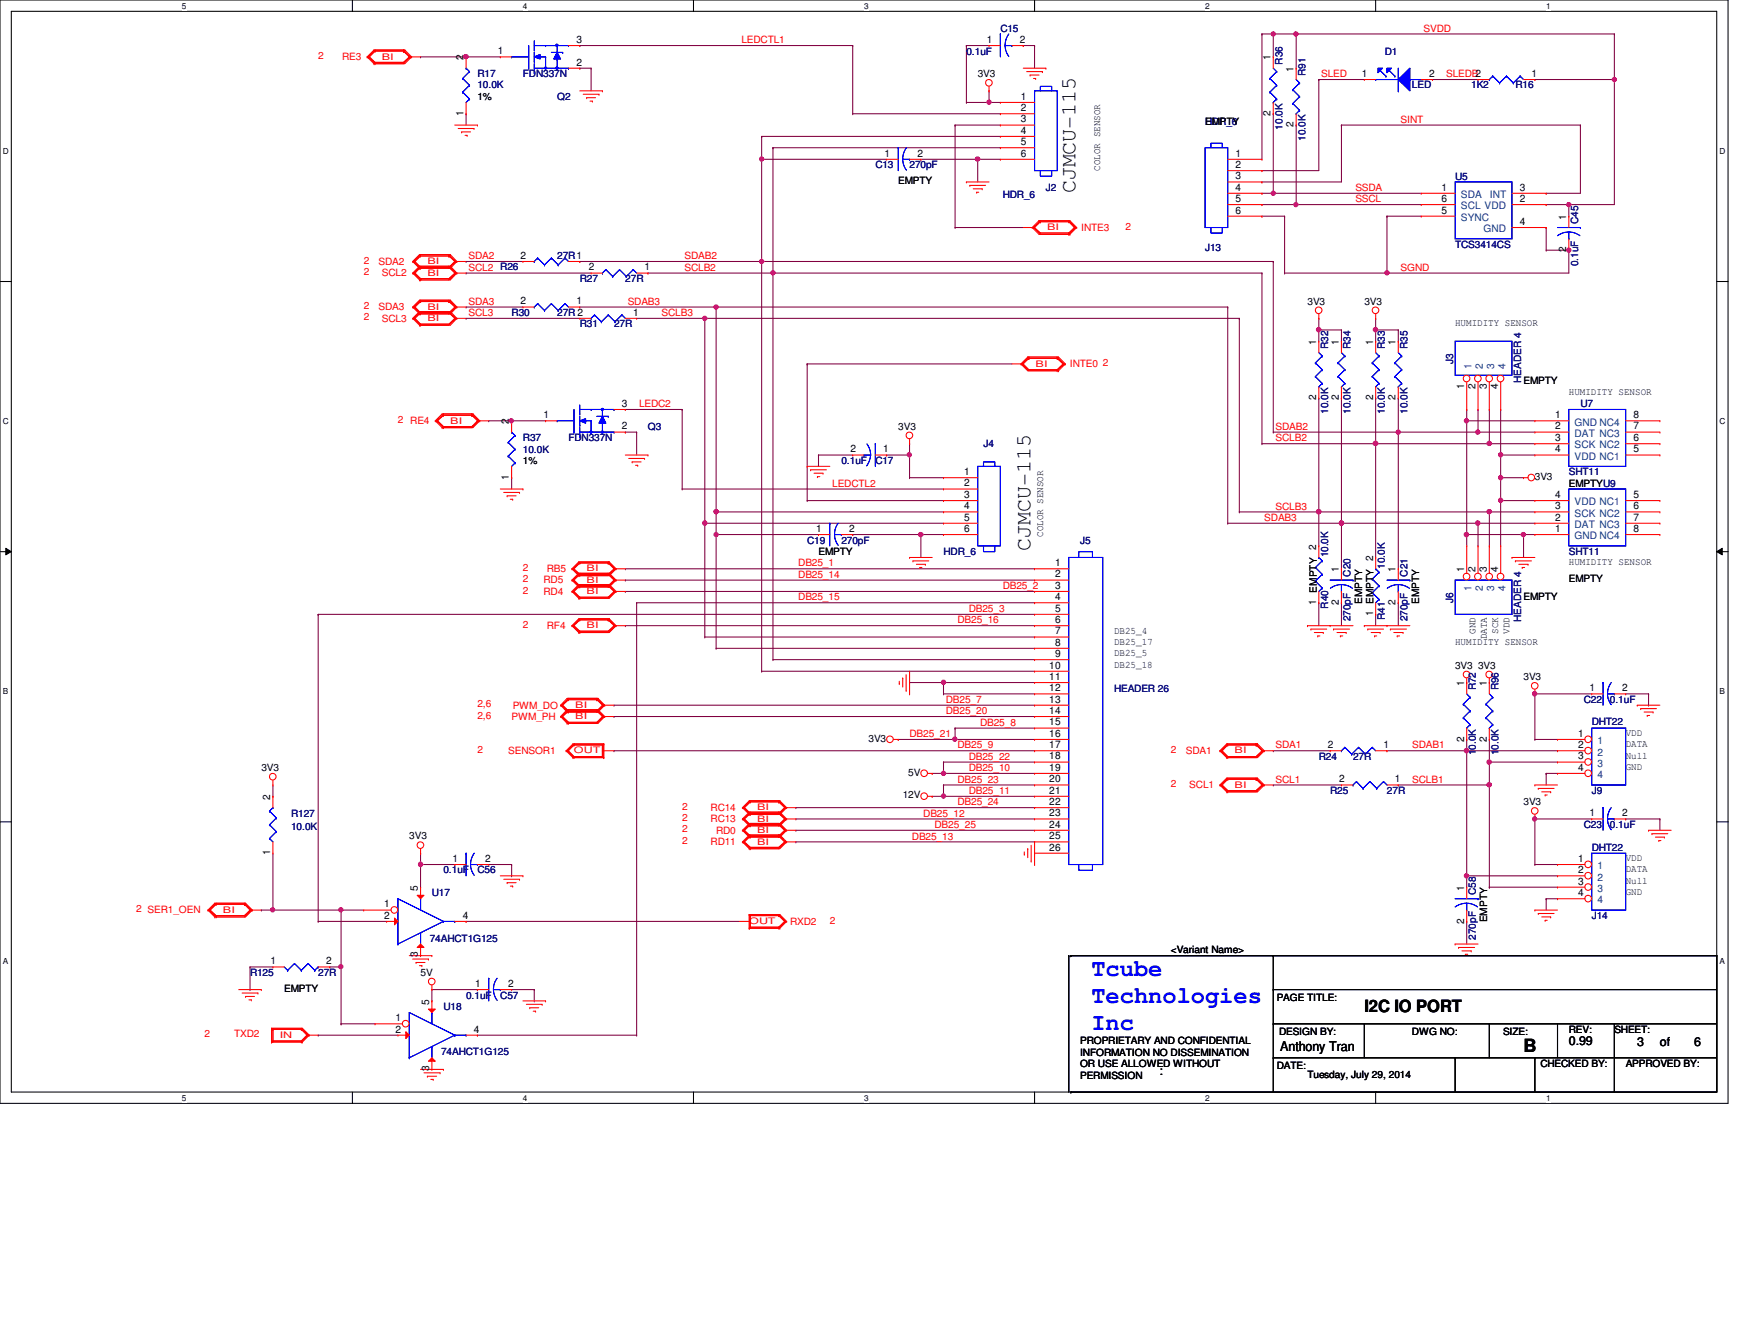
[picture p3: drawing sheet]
<svg xmlns="http://www.w3.org/2000/svg" width="279mm" height="216mm" viewBox="0 0 279 216" stroke-linecap="round" stroke-linejoin="round" font-family="sans-serif">
<defs><g id="words">
<g font-size="3.8" fill="#00f">
<text x="175.6" y="156.8">Tcube</text>
<text x="175.6" y="161.2">Technologies</text>
<text x="175.6" y="165.6">Inc</text>
</g>
<g font-size="3.5">
<text x="173" y="31.1" transform="rotate(-90 173 31.1)">CJMCU-115</text>
<text x="165.7" y="88.5" transform="rotate(-90 165.7 88.5)">CJMCU-115</text>
</g>
<text font-size="2.9" x="245.1" y="169.1">B</text>
<text font-size="2.7" x="219.5" y="162.7">I2C IO PORT</text>
<text font-size="2.2" x="205.9" y="169">Anthony Tran</text>
<g font-size="2">
<text x="186.5" y="172.8">:</text>
<text x="252.3" y="168.1">0.99</text>
<text x="263.4" y="168.2">3</text>
<text x="267" y="168.2">of</text>
<text x="272.5" y="168.2">6</text>
</g>
<g font-size="1.7">
<text x="74.5" y="9.7" transform="rotate(-90 74.5 9.7)">2</text>
<text x="80.1" y="8.7">1</text>
<text x="92.7" y="6.9">3</text>
<text x="92.7" y="10.5">2</text>
<text x="158.7" y="6.9">1</text>
<text x="164" y="6.9">2</text>
<text x="204.4" y="9.7" transform="rotate(-90 204.4 9.7)">1</text>
<text x="208.1" y="11.5" transform="rotate(-90 208.1 11.5)">1</text>
<text x="164.2" y="16">1</text>
<text x="164.2" y="17.9">2</text>
<text x="219.1" y="12.4">1</text>
<text x="229.9" y="12.4">2</text>
<text x="246.3" y="12.4">1</text>
<text x="74.5" y="18.6" transform="rotate(-90 74.5 18.6)">1</text>
<text x="164.2" y="19.7">3</text>
<text x="164.2" y="21.5">4</text>
<text x="164.2" y="23.3">5</text>
<text x="204.4" y="18.6" transform="rotate(-90 204.4 18.6)">2</text>
<text x="208.1" y="20.4" transform="rotate(-90 208.1 20.4)">2</text>
<text x="142.3" y="25.2">1</text>
<text x="147.6" y="25.2">2</text>
<text x="164.2" y="25.2">6</text>
<text x="198.8" y="25.2">1</text>
<text x="198.8" y="27">2</text>
<text x="198.8" y="28.8">3</text>
<text x="198.8" y="30.6">4</text>
<text x="198.8" y="32.5">5</text>
<text x="198.8" y="34.3">6</text>
<text x="231.9" y="32.5">6</text>
<text x="231.9" y="30.6">1</text>
<text x="231.9" y="34.3">5</text>
<text x="244.5" y="30.6">3</text>
<text x="244.5" y="32.5">2</text>
<text x="251.9" y="35.3" transform="rotate(-90 251.9 35.3)">1</text>
<text x="83.7" y="41.6">2</text>
<text x="244.5" y="36.2">4</text>
<text x="251.9" y="40.6" transform="rotate(-90 251.9 40.6)">2</text>
<text x="94.7" y="43.5">2</text>
<text x="103.7" y="43.5">1</text>
<text x="83.7" y="48.9">2</text>
<text x="92.7" y="48.9">1</text>
<text x="101.9" y="50.8">1</text>
<text x="211.7" y="55.4" transform="rotate(-90 211.7 55.4)">1</text>
<text x="215.3" y="55.4" transform="rotate(-90 215.3 55.4)">1</text>
<text x="220.9" y="55.4" transform="rotate(-90 220.9 55.4)">1</text>
<text x="224.5" y="55.4" transform="rotate(-90 224.5 55.4)">1</text>
<text x="100" y="65.4">3</text>
<text x="211.7" y="64.3" transform="rotate(-90 211.7 64.3)">2</text>
<text x="215.3" y="64.3" transform="rotate(-90 215.3 64.3)">2</text>
<text x="220.9" y="64.3" transform="rotate(-90 220.9 64.3)">2</text>
<text x="224.5" y="64.3" transform="rotate(-90 224.5 64.3)">2</text>
<text x="235.5" y="62.5" transform="rotate(-90 235.5 62.5)">1</text>
<text x="237.3" y="62.5" transform="rotate(-90 237.3 62.5)">2</text>
<text x="239.1" y="62.5" transform="rotate(-90 239.1 62.5)">3</text>
<text x="241" y="62.5" transform="rotate(-90 241 62.5)">4</text>
<text x="81.9" y="68.2" transform="rotate(-90 81.9 68.2)">2</text>
<text x="87.4" y="67.2">1</text>
<text x="100" y="69">2</text>
<text x="250.1" y="67.2">1</text>
<text x="250.1" y="69">2</text>
<text x="250.1" y="70.9">3</text>
<text x="262.8" y="70.9">6</text>
<text x="262.8" y="69">7</text>
<text x="262.8" y="67.2">8</text>
<text x="81.9" y="77.1" transform="rotate(-90 81.9 77.1)">1</text>
<text x="136.8" y="72.7">2</text>
<text x="142.1" y="72.7">1</text>
<text x="155.1" y="76.4">1</text>
<text x="250.1" y="72.7">4</text>
<text x="262.8" y="72.7">5</text>
<text x="155.1" y="78.2">2</text>
<text x="155.1" y="80.1">3</text>
<text x="155.1" y="81.9">4</text>
<text x="155.1" y="83.7">5</text>
<text x="250.1" y="83.7">2</text>
<text x="250.1" y="81.9">3</text>
<text x="250.1" y="80.1">4</text>
<text x="262.8" y="80.1">5</text>
<text x="262.8" y="81.9">6</text>
<text x="262.8" y="83.7">7</text>
<text x="131.3" y="85.5">1</text>
<text x="136.6" y="85.5">2</text>
<text x="155.1" y="85.5">6</text>
<text x="211.7" y="88.3" transform="rotate(-90 211.7 88.3)">2</text>
<text x="250.1" y="85.5">1</text>
<text x="262.8" y="85.5">8</text>
<text x="169.7" y="91">1</text>
<text x="169.7" y="92.8">2</text>
<text x="169.7" y="94.7">3</text>
<text x="215.3" y="92" transform="rotate(-90 215.3 92)">1</text>
<text x="220.9" y="90.2" transform="rotate(-90 220.9 90.2)">2</text>
<text x="224.5" y="92" transform="rotate(-90 224.5 92)">1</text>
<text x="235.5" y="92" transform="rotate(-90 235.5 92)">1</text>
<text x="237.3" y="92" transform="rotate(-90 237.3 92)">2</text>
<text x="239.1" y="92" transform="rotate(-90 239.1 92)">3</text>
<text x="241" y="92" transform="rotate(-90 241 92)">4</text>
<text x="169.7" y="96.5">4</text>
<text x="169.7" y="98.3">5</text>
<text x="169.7" y="100.2">6</text>
<text x="169.7" y="102">7</text>
<text x="211.7" y="97.2" transform="rotate(-90 211.7 97.2)">1 EMPTY</text>
<text x="215.3" y="97.2" transform="rotate(-90 215.3 97.2)">2</text>
<text x="220.9" y="99.1" transform="rotate(-90 220.9 99.1)">1 EMPTY</text>
<text x="224.5" y="97.2" transform="rotate(-90 224.5 97.2)">2</text>
<text x="168.8" y="107.5">10</text>
<text x="169.7" y="103.8">8</text>
<text x="169.7" y="105.6">9</text>
<text x="168.8" y="109.3">11</text>
<text x="168.8" y="111.1">12</text>
<text x="168.8" y="112.9">13</text>
<text x="235.5" y="110.3" transform="rotate(-90 235.5 110.3)">1</text>
<text x="239.1" y="110.3" transform="rotate(-90 239.1 110.3)">1</text>
<text x="255.7" y="111.1">1</text>
<text x="260.9" y="111.1">2</text>
<text x="168.8" y="114.8">14</text>
<text x="168.8" y="116.6">15</text>
<text x="168.8" y="118.4">16</text>
<text x="235.5" y="119.2" transform="rotate(-90 235.5 119.2)">2</text>
<text x="239.1" y="119.2" transform="rotate(-90 239.1 119.2)">2</text>
<text x="253.8" y="118.4">1</text>
<text x="168.8" y="120.3">17</text>
<text x="168.8" y="122.1">18</text>
<text x="168.8" y="123.9">19</text>
<text x="168.8" y="125.8">20</text>
<text x="213.6" y="120.3">2</text>
<text x="215.4" y="125.8">2</text>
<text x="222.5" y="120.3">1</text>
<text x="224.4" y="125.8">1</text>
<text x="253.8" y="120.3">2</text>
<text x="253.8" y="122.1">3</text>
<text x="253.8" y="123.9">4</text>
<text x="43.5" y="128.6" transform="rotate(-90 43.5 128.6)">2</text>
<text x="168.8" y="127.6">21</text>
<text x="168.8" y="129.4">22</text>
<text x="168.8" y="131.2">23</text>
<text x="255.7" y="131.2">1</text>
<text x="260.9" y="131.2">2</text>
<text x="43.5" y="137.5" transform="rotate(-90 43.5 137.5)">1</text>
<text x="168.8" y="133.1">24</text>
<text x="168.8" y="134.9">25</text>
<text x="168.8" y="136.7">26</text>
<text x="67.2" y="143.2" transform="rotate(-90 67.2 143.2)">5</text>
<text x="72.8" y="138.6">1</text>
<text x="78.1" y="138.6">2</text>
<text x="235.5" y="143.2" transform="rotate(-90 235.5 143.2)">1</text>
<text x="253.8" y="138.6">1</text>
<text x="253.8" y="140.4">2</text>
<text x="253.8" y="142.2">3</text>
<text x="61.8" y="145.9">1</text>
<text x="61.8" y="147.7">2</text>
<text x="74.4" y="147.7">4</text>
<text x="235.5" y="148.5" transform="rotate(-90 235.5 148.5)">2</text>
<text x="253.8" y="144.1">4</text>
<text x="43.5" y="155">1</text>
<text x="52.5" y="155">2</text>
<text x="67.2" y="153.9" transform="rotate(-90 67.2 153.9)">3</text>
<text x="69" y="161.5" transform="rotate(-90 69 161.5)">5</text>
<text x="76.4" y="158.7">1</text>
<text x="81.7" y="158.7">2</text>
<text x="63.6" y="164.2">1</text>
<text x="63.6" y="166">2</text>
<text x="76.2" y="166">4</text>
<text x="69" y="172.2" transform="rotate(-90 69 172.2)">3</text>
</g>
<g font-size="1.7" fill="#004080">
<text x="235" y="33.7">SCL VDD</text>
<text x="235" y="31.8">SDA</text>
<text x="235" y="35.5">SYNC</text>
<text x="239.6" y="31.8">INT</text>
<text x="238.6" y="37.3">GND</text>
<text x="236.7" y="59.4" transform="rotate(-90 236.7 59.4)">1</text>
<text x="238.5" y="59.4" transform="rotate(-90 238.5 59.4)">2</text>
<text x="240.3" y="59.4" transform="rotate(-90 240.3 59.4)">3</text>
<text x="242.1" y="59.4" transform="rotate(-90 242.1 59.4)">4</text>
<text x="253.3" y="68.4">GND NC4</text>
<text x="253.3" y="70.2">DAT NC3</text>
<text x="253.3" y="72.1">SCK NC2</text>
<text x="253.3" y="73.9">VDD NC1</text>
<text x="253.3" y="83.1">SCK NC2</text>
<text x="253.3" y="81.2">VDD NC1</text>
<text x="253.3" y="86.7">GND NC4</text>
<text x="253.3" y="84.9">DAT NC3</text>
<text x="236.7" y="95.1" transform="rotate(-90 236.7 95.1)">1</text>
<text x="238.5" y="95.1" transform="rotate(-90 238.5 95.1)">2</text>
<text x="240.3" y="95.1" transform="rotate(-90 240.3 95.1)">3</text>
<text x="242.1" y="95.1" transform="rotate(-90 242.1 95.1)">4</text>
<text x="257" y="119.6">1</text>
<text x="257" y="121.5">2</text>
<text x="257" y="123.3">3</text>
<text x="257" y="125.1">4</text>
<text x="257" y="139.7">1</text>
<text x="257" y="141.6">2</text>
<text x="257" y="143.4">3</text>
<text x="257" y="145.2">4</text>
</g>
<g font-size="1.6" fill="#000080">
<text x="160.9" y="5.1">C15</text>
<text x="155.4" y="8.8">0.1uF</text>
<text x="206.3" y="10.4" transform="rotate(-90 206.3 10.4)">R36</text>
<text x="222.8" y="8.8">D1</text>
<text x="76.8" y="12.4">R17</text>
<text x="76.8" y="14.2">10.0K</text>
<text x="84.1" y="12.4">FDN337N</text>
<text x="89.6" y="16">Q2</text>
<text x="210" y="12.2" transform="rotate(-90 210 12.2)">R91</text>
<text x="227.1" y="14.2">LED</text>
<text x="236.6" y="14.2">1K2</text>
<text x="243.8" y="14.2">R16</text>
<text x="193.8" y="20.1">HDR_6</text>
<text x="206.3" y="20.8" transform="rotate(-90 206.3 20.8)">10.0K</text>
<text x="210" y="22.6" transform="rotate(-90 210 22.6)">10.0K</text>
<text x="140.8" y="27.1">C13</text>
<text x="146.3" y="27.1">270pF</text>
<text x="234.1" y="28.9">U5</text>
<text x="161.3" y="31.8">HDR_6</text>
<text x="168.2" y="30.7">J2</text>
<text x="89.6" y="41.7">27R1</text>
<text x="193.8" y="40.4">J13</text>
<text x="234.1" y="39.8">TCS3414CS</text>
<text x="253.8" y="36" transform="rotate(-90 253.8 36)">C45</text>
<text x="93.3" y="45.3">R27</text>
<text x="100.6" y="45.3">27R</text>
<text x="253.8" y="42.8" transform="rotate(-90 253.8 42.8)">0.1uF</text>
<text x="82.3" y="50.8">R30</text>
<text x="89.6" y="50.8">27R 2</text>
<text x="93.3" y="52.6">R31</text>
<text x="98.8" y="52.6">27R</text>
<text x="213.6" y="56.1" transform="rotate(-90 213.6 56.1)">R32</text>
<text x="217.3" y="56.1" transform="rotate(-90 217.3 56.1)">R34</text>
<text x="222.8" y="56.1" transform="rotate(-90 222.8 56.1)">R33</text>
<text x="226.4" y="56.1" transform="rotate(-90 226.4 56.1)">R35</text>
<text x="233.7" y="58.5" transform="rotate(-90 233.7 58.5)">J3</text>
<text x="244.7" y="61.6" transform="rotate(-90 244.7 61.6)">HEADER 4</text>
<text x="254.2" y="65.4">U7</text>
<text x="84.1" y="70.9">R37</text>
<text x="91.4" y="70.9">FDN337N</text>
<text x="104.2" y="69.1">Q3</text>
<text x="158.2" y="71.8">J4</text>
<text x="213.6" y="66.5" transform="rotate(-90 213.6 66.5)">10.0K</text>
<text x="217.3" y="66.5" transform="rotate(-90 217.3 66.5)">10.0K</text>
<text x="222.8" y="66.5" transform="rotate(-90 222.8 66.5)">10.0K</text>
<text x="226.4" y="66.5" transform="rotate(-90 226.4 66.5)">10.0K</text>
<text x="84.1" y="72.8">10.0K</text>
<text x="135.3" y="74.6">0.1uF</text>
<text x="140.8" y="74.6">C17</text>
<text x="252.3" y="76.4">SHT11</text>
<text x="129.8" y="87.4">C19</text>
<text x="135.3" y="87.4">270pF</text>
<text x="151.8" y="89.2">HDR_6</text>
<text x="173.7" y="87.4">J5</text>
<text x="213.6" y="89.6" transform="rotate(-90 213.6 89.6)">10.0K</text>
<text x="252.3" y="89.2">SHT11</text>
<text x="217.3" y="92.7" transform="rotate(-90 217.3 92.7)">C20</text>
<text x="222.8" y="91.4" transform="rotate(-90 222.8 91.4)">10.0K</text>
<text x="226.4" y="92.7" transform="rotate(-90 226.4 92.7)">C21</text>
<text x="213.6" y="97.8" transform="rotate(-90 213.6 97.8)">R40</text>
<text x="217.3" y="99.9" transform="rotate(-90 217.3 99.9)">270pF</text>
<text x="222.8" y="99.7" transform="rotate(-90 222.8 99.7)">R41</text>
<text x="226.4" y="99.9" transform="rotate(-90 226.4 99.9)">270pF</text>
<text x="233.7" y="96.9" transform="rotate(-90 233.7 96.9)">J6</text>
<text x="244.7" y="100" transform="rotate(-90 244.7 100)">HEADER 4</text>
<text x="179.2" y="111.2">HEADER 26</text>
<text x="237.4" y="111" transform="rotate(-90 237.4 111)">R72</text>
<text x="241" y="111" transform="rotate(-90 241 111)">R96</text>
<text x="254.8" y="113">C22</text>
<text x="259" y="113">0.1uF</text>
<text x="256" y="116.6">DHT22</text>
<text x="212.1" y="122.1">R24</text>
<text x="217.6" y="122.1">27R</text>
<text x="237.4" y="121.4" transform="rotate(-90 237.4 121.4)">10.0K</text>
<text x="241" y="121.4" transform="rotate(-90 241 121.4)">10.0K</text>
<text x="46.8" y="131.3">R127</text>
<text x="214" y="127.6">R25</text>
<text x="223.1" y="127.6">27R</text>
<text x="256" y="127.6">J9</text>
<text x="46.8" y="133.5">10.0K</text>
<text x="254.8" y="133.1">C23</text>
<text x="256" y="136.8">DHT22</text>
<text x="259" y="133.1">0.1uF</text>
<text x="71.3" y="140.4">0.1uF</text>
<text x="76.8" y="140.4">C56</text>
<text x="237.4" y="143.9" transform="rotate(-90 237.4 143.9)">C58</text>
<text x="69.5" y="144.1">U17</text>
<text x="256" y="147.7">J14</text>
<text x="69.1" y="151.4">74AHCT1G125</text>
<text x="237.4" y="151" transform="rotate(-90 237.4 151)">270pF</text>
<text x="40.2" y="156.9">R125</text>
<text x="51.2" y="156.9">27R</text>
<text x="75" y="160.5">0.1uF</text>
<text x="80.5" y="160.5">C57</text>
<text x="71.3" y="162.3">U18</text>
<text x="71" y="169.7">74AHCT1G125</text>
</g>
<g font-size="1.6" fill="#f00">
<text x="229" y="5.1">SVDD</text>
<text x="51.2" y="9.5">2</text>
<text x="55" y="9.7">RE3</text>
<text x="119.3" y="6.9">LEDCTL1</text>
<text x="212.5" y="12.4">SLED</text>
<text x="232.6" y="12.4">SLEDB2</text>
<text x="225.3" y="19.7">SINT</text>
<text x="218" y="32.5">SSCL</text>
<text x="218" y="30.7">SSDA</text>
<text x="75.4" y="41.7">SDA2</text>
<text x="110.1" y="41.7">SDAB2</text>
<text x="173.9" y="37.1">INTE3</text>
<text x="181.1" y="36.9">2</text>
<text x="58.5" y="42.4">2</text>
<text x="58.5" y="44.2">2</text>
<text x="60.9" y="42.6">SDA2</text>
<text x="61.4" y="44.4">SCL2</text>
<text x="75.4" y="43.5">SCL2 R26</text>
<text x="110.1" y="43.5">SCLB2</text>
<text x="225.3" y="43.5">SGND</text>
<text x="58.5" y="49.7">2</text>
<text x="58.5" y="51.5">2</text>
<text x="60.9" y="49.9">SDA3</text>
<text x="61.4" y="51.7">SCL3</text>
<text x="75.4" y="49">SDA3</text>
<text x="75.4" y="50.8">SCL3</text>
<text x="101" y="49">SDAB3</text>
<text x="106.4" y="50.8">SCLB3</text>
<text x="172.1" y="59.1">INTE0</text>
<text x="177.4" y="58.8">2</text>
<text x="102.8" y="65.4">LEDC2</text>
<text x="64" y="68">2 RE4</text>
<text x="205.2" y="71">SCLB2</text>
<text x="205.2" y="69.1">SDAB2</text>
<text x="133.9" y="78.2">LEDCTL2</text>
<text x="203.4" y="83.7">SDAB3</text>
<text x="205.2" y="81.9">SCLB3</text>
<text x="84.1" y="95.4">2</text>
<text x="84.1" y="93.6">2</text>
<text x="84.1" y="91.8">2</text>
<text x="87.4" y="95.6">RD4</text>
<text x="87.4" y="93.8">RD5</text>
<text x="88" y="91.9">RB5</text>
<text x="128.4" y="92.9">DB25_14</text>
<text x="128.4" y="91.1">DB25_1</text>
<text x="161.3" y="94.7">DB25_2</text>
<text x="84.1" y="100.9">2</text>
<text x="88" y="101.1">RF4</text>
<text x="128.4" y="96.5">DB25_15</text>
<text x="154" y="100.2">DB25_16</text>
<text x="155.8" y="98.4">DB25_3</text>
<text x="76.8" y="113.7">2,6</text>
<text x="82.5" y="113.9">PWM_DO</text>
<text x="152.1" y="113">DB25_7</text>
<text x="76.8" y="115.5">2,6</text>
<text x="82.3" y="115.7">PWM_PH</text>
<text x="146.3" y="118.5">DB25_21</text>
<text x="152.1" y="114.8">DB25_20</text>
<text x="157.6" y="116.7">DB25_8</text>
<text x="76.8" y="121">2</text>
<text x="81.7" y="121.2">SENSOR1</text>
<text x="154" y="125.8">DB25_23</text>
<text x="154" y="120.3">DB25_9</text>
<text x="155.8" y="122.1">DB25_22</text>
<text x="155.8" y="124">DB25_10</text>
<text x="188.3" y="121">2</text>
<text x="190.8" y="121.2">SDA1</text>
<text x="205.2" y="125.8">SCL1</text>
<text x="205.2" y="120.3">SDA1</text>
<text x="227.2" y="125.8">SCLB1</text>
<text x="227.2" y="120.3">SDAB1</text>
<text x="109.7" y="130.2">2</text>
<text x="109.7" y="132">2</text>
<text x="114.3" y="130.3">RC14</text>
<text x="148.5" y="131.3">DB25_12</text>
<text x="154" y="129.5">DB25_24</text>
<text x="155.8" y="127.6">DB25_11</text>
<text x="188.3" y="126.5">2</text>
<text x="191.3" y="126.7">SCL1</text>
<text x="109.7" y="133.8">2</text>
<text x="109.7" y="135.7">2</text>
<text x="114.3" y="132.2">RC13</text>
<text x="114.3" y="135.8">RD11</text>
<text x="115.2" y="134">RD0</text>
<text x="146.7" y="135">DB25_13</text>
<text x="150.3" y="133.1">DB25_25</text>
<text x="21.9" y="146.6">2 SER1_OEN</text>
<text x="127.1" y="148.6">RXD2</text>
<text x="133.5" y="148.5">2</text>
<text x="32.9" y="166.8">2</text>
<text x="37.7" y="166.8">TXD2</text>
</g>
<g font-size="1.6">
<text x="76.8" y="16">1%</text>
<text x="157.3" y="12.4">3V3</text>
<text x="193.8" y="20.1">EMPTY</text>
<text x="144.5" y="29.6">EMPTY</text>
<text x="177" y="27.4" transform="rotate(-90 177 27.4)">COLOR SENSOR</text>
<text x="210.3" y="49">3V3</text>
<text x="219.5" y="49">3V3</text>
<text x="234.1" y="52.5">HUMIDITY SENSOR</text>
<text x="245.1" y="61.8">EMPTY</text>
<text x="252.3" y="63.5">HUMIDITY SENSOR</text>
<text x="144.5" y="69.1">3V3</text>
<text x="84.1" y="74.6">1%</text>
<text x="246.9" y="77.1">3V3</text>
<text x="252.3" y="78.2">EMPTYU9</text>
<text x="131.7" y="89.2">EMPTY</text>
<text x="167.8" y="86.3" transform="rotate(-90 167.8 86.3)">COLOR SENSOR</text>
<text x="252.3" y="90.9">HUMIDITY SENSOR</text>
<text x="252.3" y="93.6">EMPTY</text>
<text x="179.2" y="101.9">DB25_4</text>
<text x="219.1" y="97.1" transform="rotate(-90 219.1 97.1)">EMPTY</text>
<text x="228.3" y="97.1" transform="rotate(-90 228.3 97.1)">EMPTY</text>
<text x="237.3" y="101.9" transform="rotate(-90 237.3 101.9)">GND</text>
<text x="241" y="101.9" transform="rotate(-90 241 101.9)">SCK</text>
<text x="242.8" y="101.9" transform="rotate(-90 242.8 101.9)">VDD</text>
<text x="245.1" y="96.5">EMPTY</text>
<text x="179.2" y="105.5">DB25_5</text>
<text x="179.2" y="103.7">DB25_17</text>
<text x="179.2" y="107.3">DB25_18</text>
<text x="234.1" y="103.7">HUMIDITY SENSOR</text>
<text x="234.1" y="107.5">3V3</text>
<text x="237.7" y="107.5">3V3</text>
<text x="239.1" y="102.8" transform="rotate(-90 239.1 102.8)">DATA</text>
<text x="245.1" y="109.3">3V3</text>
<text x="139.7" y="119.2">3V3</text>
<text x="261.5" y="118.3">VDD</text>
<text x="42" y="124">3V3</text>
<text x="146.1" y="124.7">5V</text>
<text x="261.5" y="120.1">DATA</text>
<text x="261.5" y="122">Null</text>
<text x="261.5" y="123.8">GND</text>
<text x="145.2" y="128.4">12V</text>
<text x="245.1" y="129.5">3V3</text>
<text x="65.8" y="134.9">3V3</text>
<text x="261.5" y="138.4">VDD</text>
<text x="261.5" y="140.3">DATA</text>
<text x="261.5" y="142.1">Null</text>
<text x="261.5" y="143.9">GND</text>
<text x="239.2" y="148.3" transform="rotate(-90 239.2 148.3)">EMPTY</text>
<text x="188.3" y="153.2">&lt;Variant Name&gt;</text>
<text x="45.7" y="159.4">EMPTY</text>
<text x="67.6" y="156.9">5V</text>
<text x="205.4" y="160.9">PAGE TITLE:</text>
<text x="173.7" y="167.9">PROPRIETARY AND CONFIDENTIAL</text>
<text x="205.7" y="166.4">DESIGN BY:</text>
<text x="227.1" y="166.4">DWG NO:</text>
<text x="241.8" y="166.4">SIZE:</text>
<text x="252.3" y="166">REV:</text>
<text x="259.7" y="166">SHEET:</text>
<text x="173.7" y="169.7">INFORMATION NO DISSEMINATION</text>
<text x="173.7" y="171.6">OR USE ALLOWED WITHOUT</text>
<text x="173.7" y="173.4">PERMISSION</text>
<text x="205.4" y="171.9">DATE:</text>
<text x="210.3" y="173.4">Tuesday, July 29, 2014</text>
<text x="247.8" y="171.5">CHECKED BY:</text>
<text x="261.5" y="171.5">APPROVED BY:</text>
</g>
<g font-size="1.4" fill="#f00">
<text x="61.4" y="9.6">BI</text>
<text x="168.4" y="37">BI</text>
<text x="68.7" y="42.5">BI</text>
<text x="68.7" y="44.3">BI</text>
<text x="68.7" y="49.8">BI</text>
<text x="68.7" y="51.6">BI</text>
<text x="166.6" y="59">BI</text>
<text x="72.4" y="68.1">BI</text>
<text x="94.4" y="91.9">BI</text>
<text x="94.4" y="95.5">BI</text>
<text x="94.4" y="93.7">BI</text>
<text x="94.4" y="101">BI</text>
<text x="92.5" y="113.8">BI</text>
<text x="92.5" y="115.7">BI</text>
<text x="92.3" y="121.1">OUT</text>
<text x="198.6" y="121.1">BI</text>
<text x="121.8" y="130.3">BI</text>
<text x="198.6" y="126.6">BI</text>
<text x="121.8" y="132.1">BI</text>
<text x="121.8" y="133.9">BI</text>
<text x="121.8" y="135.8">BI</text>
<text x="35.9" y="146.7">BI</text>
<text x="120.5" y="148.5">OUT</text>
<text x="45" y="166.8">IN</text>
</g>
<g font-size="1.3">
<text x="29.3" y="1.4">5</text>
<text x="84.1" y="1.4">4</text>
<text x="139" y="1.4">3</text>
<text x="193.8" y="1.4">2</text>
<text x="248.7" y="1.4">1</text>
<text x=".5" y="24.7">D</text>
<text x="276.6" y="24.7">D</text>
<text x=".5" y="68.2">C</text>
<text x="276.6" y="68.2">C</text>
<text x=".5" y="111.6">B</text>
<text x="276.6" y="111.6">B</text>
<text x=".5" y="155">A</text>
<text x="276.6" y="155">A</text>
<text x="29.3" y="177">5</text>
<text x="84.1" y="177">4</text>
<text x="139" y="177">3</text>
<text x="193.8" y="177">2</text>
<text x="248.7" y="177">1</text>
</g>
</g></defs>
<path d="M0 0h278v177.4h-278zM1.8 1.8h274.3v173.8h-274.3z" fill="none" stroke="#000" stroke-width=".17"/>
<g fill="#fff">
<path d="M29.3 .2h.7v1.5h-.7z"/>
<path d="M29.3 175.8h.7v1.4h-.7z"/>
</g>
<path d="M56.7 0v1.8M56.7 175.6v1.8" fill="none" stroke="#000" stroke-width=".17"/>
<g fill="#fff">
<path d="M84.1 .2h.7v1.5h-.7z"/>
<path d="M84.1 175.8h.7v1.4h-.7z"/>
</g>
<path d="M111.5 0v1.8M111.5 175.6v1.8" fill="none" stroke="#000" stroke-width=".17"/>
<g fill="#fff">
<path d="M139 .2h.7v1.5h-.7z"/>
<path d="M139 175.8h.7v1.4h-.7z"/>
</g>
<path d="M166.4 0v1.8M166.4 175.6v1.8" fill="none" stroke="#000" stroke-width=".17"/>
<g fill="#fff">
<path d="M193.8 .2h.8v1.5h-.8z"/>
<path d="M193.8 175.8h.8v1.4h-.8z"/>
</g>
<path d="M221.3 0v1.8M221.3 175.6v1.8" fill="none" stroke="#000" stroke-width=".17"/>
<g fill="#fff">
<path d="M248.7 .2h.7v1.5h-.7z"/>
<path d="M248.7 175.8h.7v1.4h-.7z"/>
<path d="M.5 23.5h.9v1.5h-.9z"/>
<path d="M276.6 23.5h.9v1.5h-.9z"/>
<path d="M.5 67h.9v1.5h-.9z"/>
<path d="M276.6 67h.9v1.5h-.9z"/>
</g>
<path d="M0 45.3h1.8M276.1 45.3h1.9" fill="none" stroke="#000" stroke-width=".17"/>
<g fill="#fff">
<path d="M.5 110.4h.8v1.5h-.8z"/>
<path d="M276.6 110.4h.9v1.5h-.9z"/>
</g>
<path d="M0 88.7h1.8M276.1 88.7h1.9" fill="none" stroke="#000" stroke-width=".17"/>
<path d="M.9 88.1l.9 .6-.9 .5zM276.1 88.7l.9-.6v1.1z" fill="#000"/>
<path d="M.9 88.1l.9 .6-.9 .5zM276.1 88.7l.9-.6v1.1z" fill="none" stroke="#000" stroke-width=".16"/>
<g fill="#fff">
<path d="M.5 153.8h.8v1.5h-.8z"/>
<path d="M276.6 153.8h.9v1.5h-.9z"/>
</g>
<path d="M0 132.1h1.8M276.1 132.1h1.9" fill="none" stroke="#000" stroke-width=".17"/>
<path d="M157.3 25.6h.1M157.3 25.6h3.6" fill="none" stroke="#800040" stroke-width=".17"/>
<circle cx="157.2" cy="25.6" r=".36" fill="#f0f"/>
<circle cx="157.2" cy="25.6" r=".36" fill="none" stroke="#f0f" stroke-width=".17"/>
<path d="M157.3 25.6h.1M157.3 25.6v3.7M148.1 85.9h.1M148.1 85.9h3.7" fill="none" stroke="#800040" stroke-width=".17"/>
<circle cx="148.1" cy="85.9" r=".36" fill="#f0f"/>
<circle cx="148.1" cy="85.9" r=".36" fill="none" stroke="#f0f" stroke-width=".17"/>
<path d="M159.1 14.6h.1M159.1 14.6v1.9M153.6 20.1h.1M153.6 36.6h.1M153.6 20.1h7.3M153.6 20.1v16.5M153.6 36.6h11M148.1 85.9h.1M148.1 85.9v3.7" fill="none" stroke="#800040" stroke-width=".17"/>
<circle cx="159.1" cy="16.4" r=".34" fill="#f0f"/>
<circle cx="159.1" cy="16.4" r=".34" fill="none" stroke="#f0f" stroke-width=".17"/>
<path d="M146.3 73.2h.1M146.3 73.2v3.6" fill="none" stroke="#800040" stroke-width=".17"/>
<circle cx="146.3" cy="73.1" r=".34" fill="#f0f"/>
<circle cx="146.3" cy="73.1" r=".34" fill="none" stroke="#f0f" stroke-width=".17"/>
<path d="M115.2 82.3h.1M115.2 82.3h36.6" fill="none" stroke="#800040" stroke-width=".17"/>
<circle cx="115.2" cy="82.2" r=".34" fill="#f0f"/>
<circle cx="115.2" cy="82.2" r=".34" fill="none" stroke="#f0f" stroke-width=".17"/>
<g fill="none" stroke="#800040" stroke-width=".17">
<path d="M75 42h.1M75 43.9h.1M75 42h9.1M75 43.9h20.1M51.2 98.8h.1M51.2 98.8h115.2M100.6 95.1h.1M100.6 93.3h.1M100.6 91.4h.1M100.6 95.1h65.8M100.6 93.3h65.8M100.6 91.4h65.8"/>
<path d="M128 135.3h.1M128 133.5h.1M128 131.7h.1M128 129.8h.1M128 135.3h38.4M128 133.5h38.4M128 131.7h38.4M128 129.8h38.4M151.8 128h.1M151.8 128h14.6M204.8 126.2h.1M204.8 126.2h11"/>
</g>
<circle cx="151.8" cy="128" r=".34" fill="#f0f"/>
<circle cx="151.8" cy="128" r=".34" fill="none" stroke="#f0f" stroke-width=".17"/>
<path d="M153.6 117.1h.1M153.6 118.9h.1M153.6 117.1h12.8M153.6 118.9h12.8M151.8 126.2h.1M151.8 122.5h.1M151.8 124.3h.1M151.8 126.2h14.6M151.8 122.5h14.6M151.8 124.3h14.6" fill="none" stroke="#800040" stroke-width=".17"/>
<circle cx="153.6" cy="118.8" r=".34" fill="#f0f"/>
<circle cx="153.6" cy="118.8" r=".34" fill="none" stroke="#f0f" stroke-width=".17"/>
<g fill="none" stroke="#800040" stroke-width=".17">
<path d="M122.5 25.6h.1M122.5 21.9h.1M122.5 25.6h20.1M122.5 21.9v3.7M148.1 25.6h.1M148.1 25.6h9.2M248.7 36.6h.1M248.7 36.6v3.6M75 49.4h.1M75 51.2h.1M75 49.4h9.1M75 51.2h18.3"/>
<path d="M129.8 58.5h.1M129.8 58.5v22M248.7 40.2h.1M248.7 40.2h3.6M252.3 40.2h.1M252.3 40.2v3.7M102.4 96.9h.1M102.4 96.9h64M115.2 85.9h.1M115.2 85.9h16.5M129.8 80.5h.1M129.8 80.5h22"/>
<path d="M98.8 113.4h.1M98.8 115.2h.1M98.8 113.4h67.6M98.8 115.2h67.6M204.8 120.7h.1M204.8 120.7h9.2"/>
</g>
<circle cx="252.3" cy="40.2" r=".34" fill="#f0f"/>
<circle cx="252.3" cy="40.2" r=".34" fill="none" stroke="#f0f" stroke-width=".17"/>
<path d="M252.3 32.9h.1M252.3 32.9h7.4M252.3 32.9v1.9" fill="none" stroke="#800040" stroke-width=".17"/>
<circle cx="252.3" cy="32.9" r=".34" fill="#f0f"/>
<circle cx="252.3" cy="32.9" r=".34" fill="none" stroke="#f0f" stroke-width=".17"/>
<path d="M235.9 67.6h.1M235.9 65.8h.1M235.9 67.6h11M235.9 65.8v1.8M237.7 69.5h.1M237.7 69.5h9.2" fill="none" stroke="#800040" stroke-width=".17"/>
<circle cx="237.7" cy="69.5" r=".34" fill="#f0f"/>
<circle cx="237.7" cy="69.5" r=".34" fill="none" stroke="#f0f" stroke-width=".17"/>
<path d="M237.7 65.8h.1M237.7 65.8v3.7M239.6 71.3h.1M239.6 71.3h7.3" fill="none" stroke="#800040" stroke-width=".17"/>
<circle cx="239.5" cy="71.3" r=".36" fill="#f0f"/>
<circle cx="239.5" cy="71.3" r=".36" fill="none" stroke="#f0f" stroke-width=".17"/>
<path d="M239.6 65.8h.1M239.6 65.8v5.5M241.4 73.2h.1M241.4 65.8h.1M241.4 73.2h5.5M241.4 65.8v7.4" fill="none" stroke="#800040" stroke-width=".17"/>
<circle cx="241.4" cy="73.1" r=".34" fill="#f0f"/>
<circle cx="241.4" cy="73.1" r=".34" fill="none" stroke="#f0f" stroke-width=".17"/>
<path d="M235.9 85.9h.1M235.9 85.9v1.9" fill="none" stroke="#800040" stroke-width=".17"/>
<circle cx="235.9" cy="85.9" r=".34" fill="#f0f"/>
<circle cx="235.9" cy="85.9" r=".34" fill="none" stroke="#f0f" stroke-width=".17"/>
<path d="M235.9 67.6h.1M235.9 67.6v18.3" fill="none" stroke="#800040" stroke-width=".17"/>
<circle cx="235.9" cy="85.9" r=".34" fill="#f0f"/>
<circle cx="235.9" cy="85.9" r=".34" fill="none" stroke="#f0f" stroke-width=".17"/>
<circle cx="235.9" cy="67.6" r=".34" fill="#f0f"/>
<circle cx="235.9" cy="67.6" r=".34" fill="none" stroke="#f0f" stroke-width=".17"/>
<path d="M241.4 76.8h.1M241.4 76.8v3.7M241.4 80.5h.1M241.4 80.5h5.5M245.1 85.9h.1M245.1 85.9v3.7" fill="none" stroke="#800040" stroke-width=".17"/>
<circle cx="241.4" cy="80.4" r=".34" fill="#f0f"/>
<circle cx="241.4" cy="80.4" r=".34" fill="none" stroke="#f0f" stroke-width=".17"/>
<circle cx="241.4" cy="76.8" r=".34" fill="#f0f"/>
<circle cx="241.4" cy="76.8" r=".34" fill="none" stroke="#f0f" stroke-width=".17"/>
<path d="M241.4 76.8h.1M241.4 73.2h.1M241.4 76.8h3.7M241.4 73.2v3.6M237.7 84.1h.1M237.7 84.1h9.2M239.6 82.3h.1M239.6 82.3h7.3M245.1 85.9h.1M245.1 85.9h1.8" fill="none" stroke="#800040" stroke-width=".17"/>
<circle cx="245" cy="85.9" r=".34" fill="#f0f"/>
<circle cx="245" cy="85.9" r=".34" fill="none" stroke="#f0f" stroke-width=".17"/>
<path d="M224.9 69.5h.1M224.9 69.5v21.9M224.9 96.9h.1M224.9 96.9v3.7M241.4 80.5h.1M241.4 80.5v7.3" fill="none" stroke="#800040" stroke-width=".17"/>
<circle cx="224.9" cy="69.5" r=".34" fill="#f0f"/>
<circle cx="224.9" cy="69.5" r=".34" fill="none" stroke="#f0f" stroke-width=".17"/>
<path d="M239.6 82.3h.1M239.6 82.3v5.5" fill="none" stroke="#800040" stroke-width=".17"/>
<circle cx="239.5" cy="82.2" r=".36" fill="#f0f"/>
<circle cx="239.5" cy="82.2" r=".36" fill="none" stroke="#f0f" stroke-width=".17"/>
<path d="M237.7 84.1h.1M237.7 84.1v3.7" fill="none" stroke="#800040" stroke-width=".17"/>
<circle cx="237.7" cy="84.1" r=".35" fill="#f0f"/>
<circle cx="237.7" cy="84.1" r=".35" fill="none" stroke="#f0f" stroke-width=".17"/>
<path d="M93.3 42h.1M93.3 42h29.2M235.9 85.9h.1M235.9 85.9h9.2M151.8 109.7h.1M151.8 109.7h14.6" fill="none" stroke="#800040" stroke-width=".17"/>
<circle cx="151.8" cy="109.7" r=".34" fill="#f0f"/>
<circle cx="151.8" cy="109.7" r=".34" fill="none" stroke="#f0f" stroke-width=".17"/>
<g fill="none" stroke="#800040" stroke-width=".17">
<path d="M144.5 118.9h.1M146.3 109.7h.1M146.3 109.7h5.5M151.8 111.5h.1M151.8 109.7h.1M151.8 111.5h14.6M151.8 109.7v1.8M153.6 117.1h.1M153.6 117.1v1.8h-9.1M98.8 120.7h.1M98.8 120.7h67.6M151.8 122.5h.1"/>
<path d="M151.8 122.5v1.8"/>
</g>
<circle cx="151.8" cy="124.3" r=".34" fill="#f0f"/>
<circle cx="151.8" cy="124.3" r=".34" fill="none" stroke="#f0f" stroke-width=".17"/>
<g fill="none" stroke="#800040" stroke-width=".17">
<path d="M248.7 32.9h.1M248.7 32.9h3.6M129.8 58.5h.1M129.8 58.5h33M109.7 78.6h.1M109.7 78.6h42.1M203 71.3h.1M203 71.3h18.3M224.9 69.5h.1M224.9 69.5h12.8M137.2 85.9h.1M137.2 85.9h10.9"/>
<path d="M221.3 98.8h.1M221.3 98.8v1.8M149.9 128h.1M149.9 124.3h.1M149.9 124.3h1.9M151.8 126.2h.1M151.8 126.2v1.8h-1.9"/>
</g>
<circle cx="221.3" cy="71.3" r=".36" fill="#f0f"/>
<circle cx="221.3" cy="71.3" r=".36" fill="none" stroke="#f0f" stroke-width=".17"/>
<path d="M212.1 53h.1M212.1 53v1.9M221.3 51.2h.1M221.3 51.2v1.8" fill="none" stroke="#800040" stroke-width=".17"/>
<circle cx="212.1" cy="53" r=".36" fill="#f0f"/>
<circle cx="212.1" cy="53" r=".36" fill="none" stroke="#f0f" stroke-width=".17"/>
<path d="M215.8 96.9h.1M215.8 84.1h.1M215.8 84.1v7.3M215.8 96.9v3.7" fill="none" stroke="#800040" stroke-width=".17"/>
<circle cx="215.8" cy="84.1" r=".35" fill="#f0f"/>
<circle cx="215.8" cy="84.1" r=".35" fill="none" stroke="#f0f" stroke-width=".17"/>
<path d="M212.1 96.9h.1M212.1 82.3h.1M212.1 82.3v5.5M212.1 96.9v3.7" fill="none" stroke="#800040" stroke-width=".17"/>
<circle cx="212.1" cy="82.2" r=".36" fill="#f0f"/>
<circle cx="212.1" cy="82.2" r=".36" fill="none" stroke="#f0f" stroke-width=".17"/>
<path d="M215.8 64h.1M215.8 64v20.1M221.3 64h.1M221.3 64v7.3M224.9 64h.1M224.9 64v5.5M215.8 84.1h.1M215.8 84.1h21.9" fill="none" stroke="#800040" stroke-width=".17"/>
<circle cx="215.8" cy="84.1" r=".35" fill="#f0f"/>
<circle cx="215.8" cy="84.1" r=".35" fill="none" stroke="#f0f" stroke-width=".17"/>
<path d="M212.1 53h.1M212.1 53h3.7M215.8 53h.1M215.8 53v1.9M221.3 53h.1M221.3 53h3.6M221.3 53v1.9M224.9 53h.1M224.9 53v1.9" fill="none" stroke="#800040" stroke-width=".17"/>
<circle cx="221.3" cy="53" r=".36" fill="#f0f"/>
<circle cx="221.3" cy="53" r=".36" fill="none" stroke="#f0f" stroke-width=".17"/>
<path d="M124.3 43.9h.1M124.3 43.9h78.7" fill="none" stroke="#800040" stroke-width=".17"/>
<circle cx="124.3" cy="43.9" r=".34" fill="#f0f"/>
<circle cx="124.3" cy="43.9" r=".34" fill="none" stroke="#f0f" stroke-width=".17"/>
<path d="M221.3 71.3h.1M221.3 71.3v18.3M100.6 100.6h.1M100.6 100.6h65.8" fill="none" stroke="#800040" stroke-width=".17"/>
<circle cx="221.3" cy="71.3" r=".36" fill="#f0f"/>
<circle cx="221.3" cy="71.3" r=".36" fill="none" stroke="#f0f" stroke-width=".17"/>
<path d="M212.1 64h.1M212.1 64v18.3" fill="none" stroke="#800040" stroke-width=".17"/>
<circle cx="212.1" cy="82.2" r=".36" fill="#f0f"/>
<circle cx="212.1" cy="82.2" r=".36" fill="none" stroke="#f0f" stroke-width=".17"/>
<g fill="none" stroke="#800040" stroke-width=".17">
<path d="M67.6 9.1h.1M67.6 9.1h12.9M75 18.3h.1M75 9.1h.1M75 18.3v1.8M93.3 11h.1M93.3 7.3h.1M93.3 11h1.8M93.3 7.3h43.9M95.1 11h.1M95.1 11v3.6M212.1 51.2h.1"/>
<path d="M212.1 51.2v1.8"/>
</g>
<circle cx="75" cy="9.1" r=".36" fill="#f0f"/>
<circle cx="75" cy="9.1" r=".36" fill="none" stroke="#f0f" stroke-width=".17"/>
<path d="M230.4 12.8h.1M230.4 12.8h7.3M82.3 76.8h.1M82.3 67.6h.1M82.3 76.8v1.8M82.3 67.6h5.5M102.4 69.5h.1M102.4 69.5v3.7" fill="none" stroke="#800040" stroke-width=".17"/>
<circle cx="82.2" cy="67.6" r=".34" fill="#f0f"/>
<circle cx="82.2" cy="67.6" r=".34" fill="none" stroke="#f0f" stroke-width=".17"/>
<g fill="none" stroke="#800040" stroke-width=".17">
<path d="M137.2 7.3h.1M137.2 18.3h.1M137.2 7.3v11M137.2 18.3h23.7M155.4 7.3h.1M155.4 16.5h.1M155.4 16.5h5.5M155.4 7.3h3.7M155.4 7.3v9.2M159.1 16.5h.1M164.6 7.3h.1M164.6 7.3h1.8"/>
<path d="M166.4 7.3h.1M166.4 7.3v3.7M122.5 21.9h.1M122.5 21.9h38.4M124.3 23.7h.1M124.3 23.7h36.6M203 34.8h.1M203 29.3h.1M203 31.1h.1M203 34.8h3.6M203 31.1h1.8M206.6 34.8h.1"/>
<path d="M206.6 34.8v9.1M208.5 32.9h.1M208.5 32.9h20.1M215.8 20.1h.1M215.8 20.1v9.2h-12.8M215.8 20.1h38.4M248.7 31.1h.1M254.2 20.1h.1M254.2 20.1v11h-5.5M100.6 69.5h.1M100.6 65.8h.1M100.6 69.5h1.8"/>
<path d="M100.6 65.8h9.1M109.7 65.8h.1M109.7 65.8v12.8M131.7 73.2h.1M131.7 73.2h5.5M131.7 73.2v1.8M142.6 73.2h.1M146.3 76.8h.1M146.3 71.3h.1M146.3 76.8h5.5M146.3 71.3v1.9h-3.7M204.8 69.5h.1"/>
<path d="M204.8 69.5h20.1M221.3 71.3h.1M221.3 71.3h18.3M113.4 84.1h.1M113.4 84.1h38.4M197.5 84.1h.1M197.5 84.1h18.3M199.3 82.3h.1M199.3 82.3h40.3M212.1 82.3h.1"/>
</g>
<circle cx="208.4" cy="32.9" r=".34" fill="#f0f"/>
<circle cx="208.4" cy="32.9" r=".34" fill="none" stroke="#f0f" stroke-width=".17"/>
<path d="M208.5 5.5h.1M208.5 5.5v5.5M212.1 12.8h.1M212.1 12.8h7.4M212.1 12.8v14.6h-9.1M203 27.4h.1" fill="none" stroke="#800040" stroke-width=".17"/>
<circle cx="208.4" cy="5.5" r=".34" fill="#f0f"/>
<circle cx="208.4" cy="5.5" r=".34" fill="none" stroke="#f0f" stroke-width=".17"/>
<path d="M204.8 18.3h.1M204.8 18.3v12.8" fill="none" stroke="#800040" stroke-width=".17"/>
<circle cx="204.8" cy="31.1" r=".34" fill="#f0f"/>
<circle cx="204.8" cy="31.1" r=".34" fill="none" stroke="#f0f" stroke-width=".17"/>
<path d="M203 5.5h.1M203 5.5v20.1M204.8 5.5h.1M204.8 5.5h3.7M203 32.9h.1M204.8 31.1h.1M204.8 31.1h23.8M208.5 20.1h.1M208.5 20.1v12.8h-5.5" fill="none" stroke="#800040" stroke-width=".17"/>
<circle cx="204.8" cy="5.5" r=".34" fill="#f0f"/>
<circle cx="204.8" cy="5.5" r=".34" fill="none" stroke="#f0f" stroke-width=".17"/>
<path d="M208.5 5.5h.1M208.5 5.5h51.2M259.7 12.8h.1M259.7 12.8v20.1" fill="none" stroke="#800040" stroke-width=".17"/>
<circle cx="259.7" cy="12.8" r=".34" fill="#f0f"/>
<circle cx="259.7" cy="12.8" r=".34" fill="none" stroke="#f0f" stroke-width=".17"/>
<path d="M203 5.5h.1M203 5.5h1.8M204.8 5.5h.1M204.8 5.5v3.6M223.1 34.8h.1M223.1 34.8h5.5M223.1 34.8v9.1M223.1 43.9h.1M223.1 43.9h29.2" fill="none" stroke="#800040" stroke-width=".17"/>
<circle cx="223.1" cy="43.9" r=".34" fill="#f0f"/>
<circle cx="223.1" cy="43.9" r=".34" fill="none" stroke="#f0f" stroke-width=".17"/>
<path d="M246.9 12.8h.1M246.9 12.8h12.8M78.6 67.6h.1M78.6 67.6h3.7M239.6 122.5h.1M239.6 122.5v3.7M235.9 140.8h.1M235.9 140.8h14.6M239.6 142.6h.1M239.6 142.6h10.9" fill="none" stroke="#800040" stroke-width=".17"/>
<circle cx="239.5" cy="126.1" r=".36" fill="#f0f"/>
<circle cx="239.5" cy="126.1" r=".36" fill="none" stroke="#f0f" stroke-width=".17"/>
<circle cx="239.5" cy="122.5" r=".36" fill="#f0f"/>
<circle cx="239.5" cy="122.5" r=".36" fill="none" stroke="#f0f" stroke-width=".17"/>
<g fill="none" stroke="#800040" stroke-width=".17">
<path d="M259.7 5.5h.1M259.7 5.5v7.3M206.6 43.9h.1M206.6 43.9h16.5M51.2 98.8h.1M51.2 98.8v49.3M102.4 96.9v69.5M67.6 139h.1M67.6 139v3.6M67.6 139h5.6M73.2 139h.1M51.2 148.1h.1"/>
<path d="M51.2 148.1h11M54.9 146.3h.1M54.9 146.3h3.6M75 148.1h.1M75 148.1h43.9M51.2 166.4h.1M51.2 166.4h12.8M54.9 164.6h.1M54.9 164.6h5.4M76.8 166.4h.1M76.8 166.4h25.6M102.4 166.4h.1"/>
</g>
<circle cx="67.6" cy="139" r=".35" fill="#f0f"/>
<circle cx="67.6" cy="139" r=".35" fill="none" stroke="#f0f" stroke-width=".17"/>
<g fill="none" stroke="#800040" stroke-width=".17">
<path d="M122.5 25.6h.1M122.5 25.6v16.4M122.5 42h.1M122.5 42h82.3M124.3 43.9h.1M124.3 43.9v62.1M203 43.9h.1M203 43.9v27.4M204.8 42h.1M204.8 42v27.5M67.6 137.2h.1M67.6 137.2v1.8"/>
<path d="M78.6 139h3.7M82.3 139h.1M82.3 139v1.8M76.8 159.1h.1M76.8 159.1h-7.3v1.8M82.3 140.8h.1M82.3 159.1h3.6M85.9 159.1h.1M85.9 159.1v1.8M69.5 160.9h.1M85.9 160.9h.1"/>
</g>
<circle cx="122.5" cy="25.6" r=".34" fill="#f0f"/>
<circle cx="122.5" cy="25.6" r=".34" fill="none" stroke="#f0f" stroke-width=".17"/>
<g fill="none" stroke="#800040" stroke-width=".17">
<path d="M124.3 23.7h.1M124.3 23.7v20.2h-20.1M102.4 51.2h11M104.2 43.9h.1M113.4 51.2h.1M113.4 51.2v32.9M115.2 49.4h.1M115.2 49.4v32.9M197.5 49.4h.1M197.5 49.4v34.7M199.3 51.2h.1M199.3 51.2v31.1"/>
<path d="M246.9 139h.1M246.9 131.7h.1M246.9 139h3.6M246.9 131.7v7.3M248.7 124.3h.1M248.7 124.3h1.8M248.7 144.5h.1M248.7 144.5v1.8M248.7 144.5h1.8"/>
</g>
<circle cx="246.8" cy="131.7" r=".34" fill="#f0f"/>
<circle cx="246.8" cy="131.7" r=".34" fill="none" stroke="#f0f" stroke-width=".17"/>
<path d="M246.9 118.9h.1M246.9 111.5h.1M246.9 118.9h3.6M246.9 111.5v7.4" fill="none" stroke="#800040" stroke-width=".17"/>
<circle cx="246.8" cy="111.5" r=".35" fill="#f0f"/>
<circle cx="246.8" cy="111.5" r=".35" fill="none" stroke="#f0f" stroke-width=".17"/>
<path d="M224.9 126.2h.1M224.9 126.2h14.7M235.9 120.7h.1M235.9 120.7h14.6M235.9 120.7v20.1" fill="none" stroke="#800040" stroke-width=".17"/>
<circle cx="235.9" cy="140.8" r=".34" fill="#f0f"/>
<circle cx="235.9" cy="140.8" r=".34" fill="none" stroke="#f0f" stroke-width=".17"/>
<circle cx="235.9" cy="120.7" r=".35" fill="#f0f"/>
<circle cx="235.9" cy="120.7" r=".35" fill="none" stroke="#f0f" stroke-width=".17"/>
<g fill="none" stroke="#800040" stroke-width=".17">
<path d="M122.5 42h.1M122.5 42v65.9M235.9 118.9h.1M235.9 118.9v1.8h-12.8M239.6 118.9h.1M239.6 118.9v3.6M246.9 111.5h.1M246.9 111.5h9.1M261.5 111.5h3.7M265.2 111.5h.1M265.2 113.4h.1M265.2 111.5v1.9"/>
<path d="M223.1 120.7h.1M239.6 122.5h.1M239.6 122.5h10.9M239.6 126.2v16.4M246.9 131.7h.1M246.9 131.7h9.1M248.7 124.3h.1M248.7 124.3v1.9M261.5 131.7h.1M261.5 131.7h5.5M267 131.7h.1M267 131.7v1.8"/>
<path d="M235.9 148.1h.1M235.9 140.8h.1M235.9 140.8v1.8M235.9 148.1v3.7M239.6 142.6h.1"/>
</g>
<circle cx="122.5" cy="42" r=".34" fill="#f0f"/>
<circle cx="122.5" cy="42" r=".34" fill="none" stroke="#f0f" stroke-width=".17"/>
<path d="M40.2 155.4h.1M40.2 159.1h.1M40.2 155.4h3.7M40.2 155.4v3.7M53 155.4h1.9M54.9 155.4h.1M54.9 146.3h.1M54.9 146.3v9.1" fill="none" stroke="#800040" stroke-width=".17"/>
<circle cx="54.8" cy="146.3" r=".34" fill="#f0f"/>
<circle cx="54.8" cy="146.3" r=".34" fill="none" stroke="#f0f" stroke-width=".17"/>
<path d="M43.9 146.3h.1M43.9 146.3h11M54.9 155.4v9.2M54.9 164.6h.1" fill="none" stroke="#800040" stroke-width=".17"/>
<circle cx="54.8" cy="155.4" r=".34" fill="#f0f"/>
<circle cx="54.8" cy="155.4" r=".34" fill="none" stroke="#f0f" stroke-width=".17"/>
<path d="M43.9 137.2v9.1M43.9 146.3h.1" fill="none" stroke="#800040" stroke-width=".17"/>
<circle cx="43.9" cy="146.3" r=".34" fill="#f0f"/>
<circle cx="43.9" cy="146.3" r=".34" fill="none" stroke="#f0f" stroke-width=".17"/>
<path d="M115.2 82.3h.1M115.2 82.3v3.6M42 146.3h.1M42 146.3h1.9" fill="none" stroke="#800040" stroke-width=".17"/>
<circle cx="115.2" cy="82.2" r=".34" fill="#f0f"/>
<circle cx="115.2" cy="82.2" r=".34" fill="none" stroke="#f0f" stroke-width=".17"/>
<path d="M115.2 49.4h.1M115.2 49.4h82.3" fill="none" stroke="#800040" stroke-width=".17"/>
<circle cx="115.2" cy="49.4" r=".34" fill="#f0f"/>
<circle cx="115.2" cy="49.4" r=".34" fill="none" stroke="#f0f" stroke-width=".17"/>
<path d="M113.4 51.2h85.9M199.3 51.2h.1" fill="none" stroke="#800040" stroke-width=".17"/>
<circle cx="113.4" cy="51.2" r=".34" fill="#f0f"/>
<circle cx="113.4" cy="51.2" r=".34" fill="none" stroke="#f0f" stroke-width=".17"/>
<path d="M93.3 49.4h21.9M115.2 49.4h.1M113.4 84.1h.1M113.4 84.1v18.3M113.4 102.4h.1M113.4 102.4h53M124.3 106h.1M124.3 106h42.1" fill="none" stroke="#800040" stroke-width=".17"/>
<circle cx="113.4" cy="84.1" r=".35" fill="#f0f"/>
<circle cx="113.4" cy="84.1" r=".35" fill="none" stroke="#f0f" stroke-width=".17"/>
<path d="M115.2 85.9h.1M115.2 85.9v18.3M115.2 104.2h.1M115.2 104.2h51.2M122.5 107.9h.1M122.5 107.9h43.9" fill="none" stroke="#800040" stroke-width=".17"/>
<circle cx="115.2" cy="85.9" r=".34" fill="#f0f"/>
<circle cx="115.2" cy="85.9" r=".34" fill="none" stroke="#f0f" stroke-width=".17"/>
<path d="M43.9 128h.1M43.9 126.2v1.8" fill="none" stroke="#800040" stroke-width=".17"/>
<g fill="none" stroke="#f00" stroke-width=".17">
<path d="M59.1 9.1h.1M59.1 9.1l1.1 1.1M59.2 9.1h.1M59.2 9.1l1.1 1.1M59.2 9.1l1.1 .9M59.4 9.1h.1M59.4 9.1l.9 .9M60.2 10.2h.1M60.2 8h.1M60.2 8h4.9M60.2 8l-1.1 1.1M60.3 10.2h.1"/>
<path d="M60.3 8h.1M60.3 10h.1M60.3 8.2h.1M60.3 8l-1.1 1.1M60.3 10h4.6M60.3 8.2h4.6M60.3 8.2l-1.1 .9M60.3 8.2l-.9 .9M64.9 8.2h.1M64.9 8h.1M64.9 8.2l.9 .9M64.9 8.2l1.1 .9"/>
<path d="M64.9 8l1.1 1.1M65.1 8h.1M65.1 8l1.1 1.1M65.8 9.1h.1M65.8 9.1l-.9 .9M65.8 9.1h1.8M66 9.1h.1M66 9.1l-1.1 .9M66 9.1l-1.1 1.1M66.2 9.1h.1M66.2 9.1l-1.1 1.1h-4.9M93.3 14.6h3.6"/>
<path d="M93.8 15.2h2.6M94.4 15.7h.1M94.4 15.7h1.4M94.9 16.3h.4M95.3 16.3h.1M96.4 15.2h.1M96.9 14.6h.1M159.1 14.6h.1M159.1 13.9v.7M164.6 11h3.6M165.1 11.5h2.6M165.7 12.1h.1"/>
<path d="M165.7 12.1h1.4M166.2 12.6h.4M166.6 12.6h.1M167.7 11.5h.1M168.2 11h.1M73.2 20.1h3.6M73.7 20.7h2.5M74.3 21.2h.1M74.3 21.2h1.4M74.8 21.8h.3M75.1 21.8h.1M76.2 20.7h.1"/>
<path d="M76.8 20.1h.1M155.4 29.3h.1M155.4 29.3h3.7M156 29.8h.1M156 29.8h2.5M156.5 30.4h1.5M157.1 30.9h.1M157.1 30.9h.3M158 30.4h.1M164.6 36.6h1.8M166 36.6h.1M166 36.6l1.1 1.1h5"/>
<path d="M166.2 36.6h.1M166.2 36.6l1.1 .9M166.2 36.6l1.1 1.1M166.4 36.6h.1M166.4 36.6l.9 .9M167.1 35.5h.1M167.1 35.5l-1.1 1.1M167.1 35.5h5M167.3 35.6h.1M167.3 35.5h.1M167.3 35.6l-.9 1M167.3 35.6l-1.1 1"/>
<path d="M167.3 35.5l-1.1 1.1M167.3 37.5h4.6M167.3 35.6h4.6M171.9 37.7h.1M171.9 35.5h.1M171.9 37.5h.1M171.9 35.6h.1M171.9 35.5l1.1 1.1M171.9 35.6l1.1 1M171.9 35.6l.9 1M172.1 37.7h.1M172.1 35.5h.1"/>
<path d="M172.1 35.5l1.1 1.1M172.8 36.6h.1M172.8 36.6l-.9 .9M173 36.6h.1M173 36.6l-1.1 1.1M173 36.6l-1.1 .9M173.2 36.6h.1M173.2 36.6l-1.1 1.1M66.4 49.4h.1M66.4 51.2h.1M66.4 42h.1M66.4 43.9h.1"/>
<path d="M66.4 49.4l1.1 1.1M66.4 51.2l1.1 1.1M66.4 42l1.1 1.1M66.4 43.9l1.1 1.1M66.5 49.4h.1M66.5 51.2h.1M66.5 42h.1M66.5 43.9h.1M66.5 43.9l1.1 .9M66.5 49.4l1.1 1.1M66.5 49.4l1.1 .9M66.5 51.2l1.1 1.1"/>
<path d="M66.5 51.2l1.1 .9M66.5 42l1.1 1.1M66.5 42l1.1 1M66.5 43.9l1.1 1.1M66.8 49.4h.1M66.8 51.2h.1M66.8 42h.1M66.8 43.9h.1M66.8 49.4l.8 .9M66.8 51.2l.8 .9M66.8 42l.8 1M66.8 43.9l.8 .9"/>
<path d="M67.5 50.5h.1M67.5 48.3h.1M67.5 52.3h.1M67.5 50.1h.1M67.5 43.1h.1M67.5 40.9h.1M67.5 45h.1M67.5 42.8h.1M67.5 48.3h4.9M67.5 48.3l-1.1 1.1M67.5 50.1h4.9M67.5 50.1l-1.1 1.1"/>
<path d="M67.5 40.9h4.9M67.5 40.9l-1.1 1.1M67.5 42.8h4.9M67.5 42.8l-1.1 1.1M67.6 50.5h.1M67.6 48.3h.1M67.6 50.3h.1M67.6 48.5h.1M67.6 52.3h.1M67.6 50.1h.1M67.6 52.1h.1M67.6 43.1h.1"/>
<path d="M67.6 40.9h.1M67.6 43h.1M67.6 41.1h.1M67.6 45h.1M67.6 42.8h.1M67.6 44.8h.1M67.6 48.3l-1.1 1.1M67.6 50.3h4.6M67.6 48.5h4.6M67.6 48.5l-1.1 .9M67.6 48.5l-.8 .9M67.6 50.1l-1.1 1.1"/>
<path d="M67.6 52.1h4.6M67.6 50.3l-1.1 .9M67.6 50.3l-.8 .9M67.6 40.9l-1.1 1.1M67.6 43h4.6M67.6 41.1h4.6M67.6 41.1l-1.1 .9M67.6 41.1l-.8 .9M67.6 42.8l-1.1 1.1M67.6 44.8h4.6M67.6 43l-1.1 .9M67.6 43l-.8 .9"/>
<path d="M72.2 48.5h.1M72.2 48.3h.1M72.2 50.3h.1M72.2 50.1h.1M72.2 41.1h.1M72.2 40.9h.1M72.2 43h.1M72.2 42.8h.1M72.2 48.5l1 .9M72.2 48.5l1.1 .9M72.2 48.3l1.1 1.1M72.2 50.3l1 .9"/>
<path d="M72.2 50.3l1.1 .9M72.2 50.1l1.1 1.1M72.2 41.1l1 .9M72.2 41.1l1.1 .9M72.2 40.9l1.1 1.1M72.2 43l1 .9M72.2 43l1.1 .9M72.2 42.8l1.1 1.1M72.4 48.3h.1M72.4 50.1h.1M72.4 40.9h.1M72.4 42.8h.1"/>
<path d="M72.4 48.3l1.1 1.1M72.4 50.1l1.1 1.1M72.4 40.9l1.1 1.1M72.4 42.8l1.1 1.1M73.2 49.4h.1M73.2 51.2h.1M73.2 42h.1M73.2 43.9h.1M73.2 49.4l-1 .9M73.2 49.4h1.8M73.2 51.2l-1 .9M73.2 51.2h1.8"/>
<path d="M73.2 42l-1 1M73.2 42h1.8M73.2 43.9l-1 .9M73.2 43.9h1.8M73.3 49.4h.1M73.3 51.2h.1M73.3 42h.1M73.3 43.9h.1M73.3 49.4l-1.1 .9M73.3 49.4l-1.1 1.1M73.3 43.9l-1.1 .9M73.3 51.2l-1.1 .9"/>
<path d="M73.3 51.2l-1.1 1.1M73.3 42l-1.1 1M73.3 42l-1.1 1.1M73.3 43.9l-1.1 1.1M73.5 49.4h.1M73.5 51.2h.1M73.5 42h.1M73.5 43.9h.1M73.5 49.4l-1.1 1.1h-4.9M73.5 51.2l-1.1 1.1h-4.9M73.5 42l-1.1 1.1h-4.9M73.5 43.9l-1.1 1.1h-4.9"/>
<path d="M162.8 58.5h1.8M164.2 58.5h.1M164.2 58.5l1.1 1.1h5M164.4 58.5h.1M164.4 58.5l1.1 .9M164.4 58.5l1.1 1.1M164.6 58.5h.1M164.6 58.5l.9 .9M165.3 57.4h.1M165.3 57.4l-1.1 1.1M165.3 57.4h5M165.5 57.6h.1"/>
<path d="M165.5 57.4h.1M165.5 57.6l-.9 .9M165.5 57.6l-1.1 .9M165.5 57.4l-1.1 1.1M165.5 59.4h4.6M165.5 57.6h4.6M170.1 59.6h.1M170.1 57.4h.1M170.1 59.4h.1M170.1 57.6h.1M170.1 57.4l1.1 1.1M170.1 57.6l1.1 .9"/>
<path d="M170.1 57.6l.9 .9M170.3 59.6h.1M170.3 57.4h.1M170.3 57.4l1.1 1.1M171 58.5h.1M171 58.5l-.9 .9M171.2 58.5h.1M171.2 58.5l-1.1 1.1M171.2 58.5l-1.1 .9M171.4 58.5h.1M171.4 58.5l-1.1 1.1M212.1 51.2h.1"/>
<path d="M212.1 50.5v.7M221.3 51.2h.1M221.3 50.5v.7M70 67.6h.1M70 67.6l1.1 1.1M70.2 67.6h.1M70.2 67.6l1.1 1.1M70.2 67.6l1.1 1M70.4 67.6h.1M70.4 67.6l.9 1M71.1 68.7h.1M71.1 66.5h.1"/>
<path d="M71.1 66.5h5M71.1 66.5l-1.1 1.1M71.3 68.7h.1M71.3 66.5h.1M71.3 68.6h.1M71.3 66.8h.1M71.3 66.5l-1.1 1.1M71.3 68.6h4.6M71.3 66.8h4.6M71.3 66.8l-1.1 .8M71.3 66.8l-.9 .8M75.9 66.8h.1"/>
<path d="M75.9 66.5h.1M75.9 66.8l.9 .8M75.9 66.8l1.1 .8M75.9 66.5l1.1 1.1M76.1 66.5h.1M76.1 66.5l1.1 1.1M76.8 67.6h.1M76.8 67.6l-.9 1M76.8 67.6h1.8M77 67.6h.1M77 67.6l-1.1 1M77 67.6l-1.1 1.1"/>
<path d="M77.2 67.6h.1M77.2 67.6l-1.1 1.1h-5M80.5 78.6h3.6M81 79.2h2.6M81.6 79.7h.1M81.6 79.7h1.4M83.6 79.2h.1M84.1 78.6h.1M100.6 73.2h3.6M101.1 73.7h2.6M101.7 74.3h.1M101.7 74.3h1.4"/>
<path d="M102.2 74.8h.4M102.6 74.8h.1M103.7 73.7h.1M104.2 73.2h.1M129.8 75h.1M129.8 75h3.7M130.4 75.5h.1M130.4 75.5h2.5M130.9 76.1h1.5M131.5 76.6h.1M131.5 76.6h.4M132.4 76.1h.1"/>
<path d="M146.3 71.3h.1M146.3 70.6v.7M245.1 76.8h.1M245.1 76.8h.7M82.1 80.3h.4M82.5 80.3h.1M92 91.4h.1M92 95.1h.1M92 93.3h.1M92 91.4l1.1 1.1M92 95.1l1.1 1.1M92 93.3l1.1 1.1"/>
<path d="M92.2 91.4h.1M92.2 95.1h.1M92.2 93.3h.1M92.2 91.4l1.1 1.1M92.2 91.4l1.1 .9M92.2 95.1l1.1 1.1M92.2 95.1l1.1 .9M92.2 93.3l1.1 1.1M92.2 93.3l1.1 .9M92.3 91.4h.1M92.3 95.1h.1M92.3 93.3h.1"/>
<path d="M92.3 91.4l1 .9M92.3 95.1l1 .9M92.3 93.3l1 .9M93.1 92.5h.1M93.1 90.3h.1M93.1 99.5h.1M93.1 96.2h.1M93.1 94h.1M93.1 94.4h.1M93.1 92.2h.1M93.1 90.3h4.9M93.1 90.3l-1.1 1.1"/>
<path d="M93.1 99.5h4.9M93.1 99.5l-1.1 1.1M93.1 94h4.9M93.1 94l-1.1 1.1M93.1 92.2h4.9M93.1 92.2l-1.1 1.1M93.3 92.5h.1M93.3 90.3h.1M93.3 92.3h.1M93.3 90.5h.1M93.3 99.5h.1M93.3 99.7h.1"/>
<path d="M93.3 96.2h.1M93.3 94h.1M93.3 96h.1M93.3 94.2h.1M93.3 94.4h.1M93.3 92.2h.1M93.3 90.3l-1.1 1.1M93.3 92.3h4.5M93.3 90.5h4.5M93.3 90.5l-1.1 .9M93.3 90.5l-1 .9M93.3 99.5l-1.1 1.1"/>
<path d="M93.3 99.7h4.5M93.3 99.7l-1.1 .9M93.3 99.7l-1 .9M93.3 94l-1.1 1.1M93.3 96h4.5M93.3 94.2h4.5M93.3 94.2l-1.1 .9M93.3 94.2l-1 .9M93.3 92.2l-1.1 1.1M93.3 92.3l-1.1 1M93.3 92.3l-1 1M97.8 90.5h.1"/>
<path d="M97.8 90.3h.1M97.8 99.7h.1M97.8 99.5h.1M97.8 94.2h.1M97.8 94h.1M97.8 92.3h.1M97.8 92.2h.1M97.8 90.5l1 .9M97.8 90.5l1.1 .9M97.8 90.3l1.1 1.1M97.8 99.7l1 .9M97.8 99.7l1.1 .9"/>
<path d="M97.8 99.5l1.1 1.1M97.8 94.2l1 .9M97.8 94.2l1.1 .9M97.8 94l1.1 1.1M97.8 92.3l1 1M97.8 92.3l1.1 1M97.8 92.2l1.1 1.1M98 90.3h.1M98 99.5h.1M98 94h.1M98 92.2h.1M98 90.3l1.1 1.1"/>
<path d="M98 99.5l1.1 1.1M98 94l1.1 1.1M98 92.2l1.1 1.1M98.8 91.4h.1M98.8 95.1h.1M98.8 93.3h.1M98.8 91.4l-1 .9M98.8 91.4h1.8M98.8 95.1l-1 .9M98.8 95.1h1.8M98.8 93.3l-1 .9M98.8 93.3h1.8"/>
<path d="M98.9 91.4h.1M98.9 95.1h.1M98.9 93.3h.1M98.9 91.4l-1.1 .9M98.9 91.4l-1.1 1.1M98.9 95.1l-1.1 .9M98.9 95.1l-1.1 1.1M98.9 93.3l-1.1 .9M98.9 93.3l-1.1 1.1M99.1 91.4h.1M99.1 95.1h.1M99.1 93.3h.1"/>
<path d="M99.1 91.4l-1.1 1.1h-4.9M99.1 95.1l-1.1 1.1h-4.9M99.1 93.3l-1.1 1.1h-4.9M146.3 89.6h.1M146.3 89.6h3.6M146.9 90.2h.1M146.9 90.2h2.5M147.4 90.7h1.4M148 91.2h.1M148 91.2h.3M148.8 90.7h.1M243.2 89.6h.1"/>
<path d="M243.2 89.6h3.7M243.8 90.2h.1M243.8 90.2h2.5M244.3 90.7h1.5M244.9 91.2h.1M244.9 91.2h.3M245.8 90.7h.1M90.2 113.4h.1M90.2 115.2h.1M90.2 113.4l1 1.1M90.2 115.2l1 1.1M90.3 113.4h.1"/>
<path d="M90.3 115.2h.1M90.3 113.4l1.1 1.1M90.3 113.4l1.1 .9M90.3 115.2l1.1 1.1M90.3 115.2l1.1 .9M90.5 113.4h.1M90.5 115.2h.1M90.5 113.4l.9 .9M90.5 115.2l.9 .9M91.2 114.5h.1M91.2 112.3h.1M91.2 116.3h.1"/>
<path d="M91.2 114.1h.1M91.2 112.3h5M91.2 112.3l-1 1.1M91.2 114.1h5M91.2 114.1l-1 1.1M91.4 114.5h.1M91.4 112.3h.1M91.4 114.3h.1M91.4 112.5h.1M91.4 116.3h.1M91.4 114.1h.1M91.4 116.1h.1"/>
<path d="M91.4 112.3l-1.1 1.1M91.4 114.3h4.6M91.4 112.5h4.6M91.4 112.5l-1.1 .9M91.4 112.5l-.9 .9M91.4 114.1l-1.1 1.1M91.4 116.1h4.6M91.4 114.3l-1.1 .9M91.4 114.3l-.9 .9M92 100.6h.1M92 100.6l1.1 1.1M92.2 119.6h.1"/>
<path d="M92.2 100.6h.1M92.2 119.6h4.9M92.2 119.6l-1.1 1.1M92.2 100.6l1.1 1.1M92.2 100.6l1.1 .9M92.3 119.8h.1M92.3 119.6h.1M92.3 100.6h.1M92.3 119.8l-.9 .9M92.3 119.8h4.6M92.3 119.8l-1.1 .9M92.3 119.6l-1.1 1.1"/>
<path d="M92.3 100.6l1 .9M93.1 101.7h.1M93.3 101.7h.1M93.3 101.5h.1M93.3 101.5h4.5M96 112.5h.1M96 112.3h.1M96 114.3h.1M96 114.1h.1M96 112.5l.9 .9M96 112.5l1.1 .9M96 112.3l1.1 1.1"/>
<path d="M96 114.3l.9 .9M96 114.3l1.1 .9M96 114.1l1.1 1.1M96.2 112.3h.1M96.2 114.1h.1M96.2 112.3l1.1 1.1M96.2 114.1l1.1 1.1M96.9 119.8h.1M96.9 113.4h.1M96.9 115.2h.1M96.9 113.4h1.9M96.9 119.8v1.8"/>
<path d="M96.9 113.4l-.9 .9M96.9 115.2l-.9 .9M96.9 115.2h1.9M97.1 119.6h.1M97.1 113.4h.1M97.1 115.2h.1M97.1 119.6v2.2M97.1 113.4l-1.1 .9M97.1 113.4l-1.1 1.1M97.1 115.2l-1.1 .9M97.1 115.2l-1.1 1.1M97.3 113.4h.1"/>
<path d="M97.3 115.2h.1M97.3 113.4l-1.1 1.1h-5M97.3 115.2l-1.1 1.1h-5M98.8 100.6h.1M98.8 100.6h1.8M98.8 100.6l-1 .9M98.9 100.6h.1M98.9 100.6l-1.1 .9M98.9 100.6l-1.1 1.1M99.1 100.6h.1M99.1 100.6l-1.1 1.1h-4.9M143.7 118.9h.8"/>
<path d="M144.5 118.9h.1M144.7 109.9h.1M144.7 109.5v.4M145.2 109h.1M145.2 109v1.4M145.8 111h.1M145.8 108.5v2.5M146.3 111.5h.1M146.3 107.9v3.6M197.3 119.6h.1M197.3 119.6h5M197.3 119.6l-1.1 1.1"/>
<path d="M197.5 119.6h.1M197.5 119.8h.1M197.5 119.8h4.6M197.5 119.6l-1.1 1.1M197.5 119.8l-1.1 .9M197.5 119.8l-.9 .9M202.1 119.8h.1M202.1 119.6h.1M202.1 119.8l.9 .9M202.1 119.8l1.1 .9M202.1 119.6l1.1 1.1M202.3 119.6h.1"/>
<path d="M202.3 119.6l1.1 1.1M210.3 100.6h.1M210.3 100.6h7.3M210.9 101.1h.1M210.9 101.1h2.5M211.4 101.7h1.5M212 102.2h.1M212 102.2h.3M212.9 101.7h.1M214 100.6h.1M214.5 101.1h.1M214.5 101.1h2.6"/>
<path d="M215.1 101.7h1.4M215.6 102.2h.1M215.6 102.2h.4M216.5 101.7h.1M219.5 100.6h.1M219.5 100.6h7.3M220 101.1h.1M220 101.1h2.5M220.6 101.7h1.4M221.1 102.2h.1M221.1 102.2h.3M222 101.7h.1"/>
<path d="M223.1 100.6h.1M223.6 101.1h.1M223.6 101.1h2.6M224.2 101.7h1.5M224.7 102.2h.1M224.7 102.2h.4M225.7 101.7h.1M235.9 109.7h.1M235.9 109v.7M239.6 109.7h.1M239.6 109v.7M246.9 111.5h.1"/>
<path d="M246.9 110.8v.7M263.4 113.4h.1M263.4 113.4h3.6M263.9 113.9h.1M263.9 113.9h2.5M264.5 114.5h1.4M265 115h.1M265 115h.3M265.9 114.5h.1M43.9 126.2h.1M43.9 125.4v.8M67.6 137.2h.1"/>
<path d="M67.6 136.4v.8M91.1 120.7h.1M91.1 120.7l1.1 1.1M91.2 120.7h.1M91.2 120.7l1.1 1.1M91.2 120.7l1.1 .9M91.4 120.7h.1M91.4 120.7l.9 .9M92.2 121.8h.1M92.2 121.8h4.9M92.3 121.6h.1M92.3 121.8h.1"/>
<path d="M92.3 121.6h4.6M96.9 120.7h.1M96.9 121.6h.1M96.9 120.7h1.9M97.1 121.8h.1M119.4 129.8h.1M119.4 131.7h.1M119.4 133.5h.1M119.4 135.3h.1M119.4 129.8l1.1 1.1M119.4 131.7l1.1 1.1M119.4 133.5l1.1 1.1"/>
<path d="M119.4 135.3l1.1 1.1M119.6 129.8h.1M119.6 131.7h.1M119.6 133.5h.1M119.6 135.3h.1M119.6 129.8l1.1 1.1M119.6 129.8l1.1 1M119.6 131.7l1.1 1.1M119.6 131.7l1.1 .9M119.6 133.5l1.1 1.1M119.6 133.5l1.1 .9M119.6 135.3l1.1 1.1"/>
<path d="M119.6 135.3l1.1 .9M119.8 129.8h.1M119.8 131.7h.1M119.8 133.5h.1M119.8 135.3h.1M119.8 129.8l.9 1M119.8 131.7l.9 .9M119.8 133.5l.9 .9M119.8 135.3l.9 .9M120.5 130.9h.1M120.5 128.7h.1M120.5 132.8h.1"/>
<path d="M120.5 130.6h.1M120.5 134.6h.1M120.5 132.4h.1M120.5 136.4h.1M120.5 134.2h.1M120.5 128.7h4.9M120.5 128.7l-1.1 1.1M120.5 130.6h4.9M120.5 130.6l-1.1 1.1M120.5 132.4h4.9M120.5 132.4l-1.1 1.1M120.5 134.2h4.9"/>
<path d="M120.5 134.2l-1.1 1.1M120.7 130.9h.1M120.7 128.7h.1M120.7 130.8h.1M120.7 128.9h.1M120.7 132.8h.1M120.7 130.6h.1M120.7 132.6h.1M120.7 134.6h.1M120.7 132.4h.1M120.7 134.4h.1M120.7 136.4h.1"/>
<path d="M120.7 134.2h.1M120.7 136.2h.1M120.7 128.7l-1.1 1.1M120.7 130.8h4.6M120.7 128.9h4.6M120.7 128.9l-1.1 .9M120.7 128.9l-.9 .9M120.7 130.6l-1.1 1.1M120.7 132.6h4.6M120.7 130.8l-1.1 .9M120.7 130.8l-.9 .9M120.7 132.4l-1.1 1.1"/>
<path d="M120.7 134.4h4.6M120.7 132.6l-1.1 .9M120.7 132.6l-.9 .9M120.7 134.2l-1.1 1.1M120.7 136.2h4.6M120.7 134.4l-1.1 .9M120.7 134.4l-.9 .9M125.3 128.9h.1M125.3 128.7h.1M125.3 130.8h.1M125.3 130.6h.1M125.3 132.6h.1"/>
<path d="M125.3 132.4h.1M125.3 134.4h.1M125.3 134.2h.1M125.3 128.9l.9 .9M125.3 128.9l1.1 .9M125.3 128.7l1.1 1.1M125.3 130.8l.9 .9M125.3 130.8l1.1 .9M125.3 130.6l1.1 1.1M125.3 132.6l.9 .9M125.3 132.6l1.1 .9M125.3 132.4l1.1 1.1"/>
<path d="M125.3 134.4l.9 .9M125.3 134.4l1.1 .9M125.3 134.2l1.1 1.1M125.4 128.7h.1M125.4 130.6h.1M125.4 132.4h.1M125.4 134.2h.1M125.4 128.7l1.1 1.1M125.4 130.6l1.1 1.1M125.4 132.4l1.1 1.1M125.4 134.2l1.1 1.1M126.2 129.8h.1"/>
<path d="M126.2 131.7h.1M126.2 133.5h.1M126.2 135.3h.1M126.2 133.5h1.8M126.2 129.8l-.9 1M126.2 129.8h1.8M126.2 131.7l-.9 .9M126.2 131.7h1.8M126.2 133.5l-.9 .9M126.2 135.3l-.9 .9M126.2 135.3h1.8M126.4 129.8h.1"/>
<path d="M126.4 131.7h.1M126.4 133.5h.1M126.4 135.3h.1M126.4 129.8l-1.1 1M126.4 129.8l-1.1 1.1M126.4 131.7l-1.1 .9M126.4 131.7l-1.1 1.1M126.4 133.5l-1.1 .9M126.4 133.5l-1.1 1.1M126.4 135.3l-1.1 .9M126.4 135.3l-1.1 1.1M126.5 129.8h.1"/>
<path d="M126.5 131.7h.1M126.5 133.5h.1M126.5 135.3h.1M126.5 133.5l-1.1 1.1h-4.9M126.5 129.8l-1.1 1.1h-4.9M126.5 131.7l-1.1 1.1h-4.9M126.5 135.3l-1.1 1.1h-4.9M149.2 124.3h.7M149.2 128h.7M149.9 124.3h.1M149.9 128h.1M164.8 137.3h.1"/>
<path d="M164.8 136.9v.4M165.3 136.4h.1M165.3 136.4v1.5M165.9 138.4h.1M165.9 135.9v2.5M166.4 139h.1M166.4 135.3v3.7M196.2 120.7h.1M196.2 126.2h.1M196.2 120.7l1.1 1.1M196.2 126.2l1.1 1.1M196.4 120.7h.1"/>
<path d="M196.4 126.2h.1M196.4 120.7l1.1 1.1M196.4 120.7l1.1 .9M196.4 126.2l1.1 1.1M196.4 126.2l1.1 .9M196.6 120.7h.1M196.6 126.2h.1M196.6 120.7l.9 .9M196.6 126.2l.9 .9M197.3 121.8h.1M197.3 127.3h.1M197.3 125.1h.1"/>
<path d="M197.3 125.1h5M197.3 125.1l-1.1 1.1M197.5 121.8h.1M197.5 121.6h.1M197.5 127.3h.1M197.5 125.1h.1M197.5 127.1h.1M197.5 125.3h.1M197.5 121.6h4.6M197.5 125.1l-1.1 1.1M197.5 127.1h4.6M197.5 125.3h4.6"/>
<path d="M197.5 125.3l-1.1 .9M197.5 125.3l-.9 .9M202.1 125.3h.1M202.1 125.1h.1M202.1 125.3l.9 .9M202.1 125.3l1.1 .9M202.1 125.1l1.1 1.1M202.3 125.1h.1M202.3 125.1l1.1 1.1M203 120.7h.1M203 126.2h.1M203 126.2h1.8"/>
<path d="M203 120.7h1.8M203 120.7l-.9 .9M203 126.2l-.9 .9M203.2 120.7h.1M203.2 126.2h.1M203.2 120.7l-1.1 .9M203.2 120.7l-1.1 1.1M203.2 126.2l-1.1 .9M203.2 126.2l-1.1 1.1M203.4 120.7h.1M203.4 126.2h.1M203.4 126.2l-1.1 1.1h-5"/>
<path d="M203.4 120.7l-1.1 1.1h-5M246.9 131.7h.1M246.9 126.2h.1M246.9 130.9v.8M246.9 126.2h3.6M247.4 126.7h.1M247.4 126.7h2.6M248 127.3h1.4M248.5 127.8h.1M248.5 127.8h.4M249.4 127.3h.1M265.2 133.5h.1"/>
<path d="M265.2 133.5h3.6M265.7 134h.1M265.7 134h2.6M266.3 134.6h1.4M266.8 135.1h.1M266.8 135.1h.4M267.7 134.6h.1M33.4 146.3h.1M33.4 146.3l1.1 1.1M33.7 146.3h.1M33.7 146.3l1.1 1.1M33.7 146.3l1.1 .9"/>
<path d="M33.8 146.3h.1M33.8 146.3l1 .9M34.5 147.4h.1M34.5 145.2h.1M34.5 145.2h5M34.5 145.2l-1.1 1.1M34.8 147.4h.1M34.8 145.2h.1M34.8 147.2h.1M34.8 145.4h.1M34.8 147.2h4.5M34.8 145.2l-1.1 1.1"/>
<path d="M34.8 145.4h4.5M34.8 145.4l-1.1 .9M34.8 145.4l-1 .9M38.4 159.1h3.6M38.9 159.6h2.6M39.3 145.4h.1M39.3 145.2h.1M39.3 145.4l.9 .9M39.3 145.4l1.1 .9M39.3 145.2l1.1 1.1M39.5 145.2h.1M39.5 145.2l1.1 1.1"/>
<path d="M40.2 146.3h.1M40.2 146.3h1.8M40.2 146.3l-.9 .9M40.4 146.3h.1M40.4 146.3l-1.1 .9M40.4 146.3l-1.1 1.1M40.6 146.3h.1M40.6 146.3l-1.1 1.1h-5M41.5 159.6h.1M42 159.1h.1M65.8 153.6h3.7M66.4 154.2h2.5"/>
<path d="M66.9 154.7h.1M66.9 154.7h1.5M67.5 155.2h.4M67.9 155.2h.1M68.9 154.2h.1M69.5 159.1h.1M69.5 153.6h.1M69.5 158.4v.7M80.5 140.8h3.6M81 141.4h2.6M81.6 141.9h.1M81.6 141.9h1.4"/>
<path d="M82.1 142.5h.4M82.5 142.5h.1M83.6 141.4h.1M84.1 140.8h.1M118.9 148.1h1.8M120.5 147h.1M120.5 149.2h.1M120.5 147h4.9M120.5 147v2.2M120.5 149.2h4.9M120.7 148.1h.1M120.7 147.2h.1"/>
<path d="M120.7 149.1h.1M120.7 147.2h4.6M120.7 147.2v1.9M120.7 149.1h4.6M125.3 147.2h.1M125.3 149.1h.1M125.3 147h.1M125.3 149.2h.1M125.3 147.2l.9 .9M125.3 147.2l1.1 .9M125.3 147l1.1 1.1M125.4 147h.1"/>
<path d="M125.4 149.2h.1M125.4 147l1.1 1.1M126.2 148.1h.1M126.2 148.1l-.9 1M126.4 148.1h.1M126.4 148.1l-1.1 1.1M126.4 148.1l-1.1 1M126.5 148.1h.1M126.5 148.1l-1.1 1.1M234.1 151.8h.1M234.1 151.8h3.6M234.6 152.3h.1"/>
<path d="M234.6 152.3h2.6M235.2 152.9h1.4M235.7 153.4h.1M235.7 153.4h.4M236.6 152.9h.1M246.9 146.3h.1M246.9 146.3h3.6M247.4 146.9h.1M247.4 146.9h2.6M248 147.4h1.4M248.5 148h.1M248.5 148h.4"/>
<path d="M249.4 147.4h.1M39.5 160.2h.1M39.5 160.2h1.4M40 160.7h.4M40.4 160.7h.1M43.7 165.3h.1M43.7 167.5h.1M43.7 165.3h4.9M43.7 165.3v2.2M43.7 167.5h4.9M43.9 165.5h.1M43.9 167.3h.1"/>
<path d="M43.9 165.5v1.8M43.9 165.5h4.6M43.9 167.3h4.6M48.5 165.5h.1M48.5 167.3h.1M48.5 165.3h.1M48.5 167.5h.1M48.5 165.5l.9 .9M48.5 165.5l1.1 .9M48.5 165.3l1.1 1.1M48.6 165.3h.1M48.6 167.5h.1"/>
<path d="M48.6 165.3l1.1 1.1M49.4 166.4h.1M49.4 166.4h1.8M49.4 166.4l-.9 .9M49.6 166.4h.1M49.6 166.4l-1.1 1.1M49.6 166.4l-1.1 .9M49.7 166.4h.1M49.7 166.4l-1.1 1.1M67.6 171.9h3.7M68.2 172.5h2.6M68.7 173h.1"/>
<path d="M68.7 173h1.5M69.3 173.5h.4M69.7 173.5h.1M70.8 172.5h.1M71.3 171.9h.1M84.1 160.9h3.7M84.7 161.5h2.5M85.2 162h.1M85.2 162h1.5M85.8 162.6h.3M86.1 162.6h.1M87.2 161.5h.1"/>
<path d="M87.8 160.9h.1"/>
<circle cx="159.1" cy="13.3" r=".54"/>
<circle cx="212.1" cy="49.9" r=".54"/>
<circle cx="221.2" cy="49.9" r=".54"/>
<circle cx="146.3" cy="70" r=".54"/>
<circle cx="246.3" cy="76.8" r=".54"/>
<circle cx="143.1" cy="118.8" r=".54"/>
<circle cx="235.9" cy="108.4" r=".54"/>
<circle cx="239.5" cy="108.4" r=".54"/>
<circle cx="246.9" cy="110.3" r=".54"/>
<circle cx="43.9" cy="124.9" r=".54"/>
<circle cx="67.6" cy="135.9" r=".54"/>
<circle cx="148.6" cy="128" r=".54"/>
<circle cx="148.6" cy="124.3" r=".54"/>
<circle cx="246.9" cy="130.4" r=".54"/>
<circle cx="69.4" cy="157.8" r=".54"/>
</g>
<g fill="none" stroke="#000" stroke-width=".17">
<path d="M171.9 153.6h.1M171.9 153.6v22M172.3 153.6h.1M172.3 153.6h103.8M204.8 153.6h.1M204.8 159.1h.1M204.8 153.6v22M204.8 159.1h71.3M276.1 153.6h.1M276.1 153.6v22h-103.8M172.3 175.6h.1M204.8 170.1h.1"/>
<path d="M204.8 164.6h.1M204.8 170.1h71.3M204.8 164.6h71.3M219.5 164.6h.1M219.5 164.6v5.5M234.1 170.1h.1M234.1 170.1v5.5M239.6 164.6h.1M239.6 164.6v5.5M246.9 170.1h.1M246.9 170.1v5.5M250.5 164.6h.1"/>
<path d="M250.5 164.6v5.5M259.7 164.6h.1M259.7 164.6v11"/>
</g>
<path d="M256 137.2h5.5v9.1h-5.5z" fill="none" stroke="#00f" stroke-width=".17"/>
<circle cx="255.5" cy="139" r=".54" fill="#fff"/>
<g fill="none" stroke="#f00" stroke-width=".17">
<path d="M250.5 139h.1M250.5 139h4.4"/>
<circle cx="255.5" cy="139" r=".54"/>
</g>
<circle cx="255.5" cy="140.8" r=".54" fill="#fff"/>
<g fill="none" stroke="#f00" stroke-width=".17">
<path d="M250.5 140.8h.1M250.5 140.8h4.4"/>
<circle cx="255.5" cy="140.8" r=".54"/>
</g>
<circle cx="255.5" cy="142.6" r=".54" fill="#fff"/>
<g fill="none" stroke="#f00" stroke-width=".17">
<path d="M250.5 142.6h.1M250.5 142.6h4.4"/>
<circle cx="255.5" cy="142.6" r=".54"/>
</g>
<circle cx="255.5" cy="144.5" r=".54" fill="#fff"/>
<g fill="none" stroke="#f00" stroke-width=".17">
<path d="M82.3 76.8h.1M82.3 67.6h.1M82.3 67.6v1.9M82.3 75v1.8M250.5 144.5h.1M250.5 144.5h4.4"/>
<circle cx="255.5" cy="144.5" r=".54"/>
</g>
<g fill="none" stroke="#00f" stroke-width=".17">
<path d="M81.7 73.3h.1M81.7 71.1h.1M81.7 73.3l1.1 1.1M81.7 71.1l1.1 1.1M82.3 69.5h.1M82.3 69.5l.5 .5M82.8 74.4h.1M82.8 72.2h.1M82.8 70h.1M82.8 74.4l-.5 .6M82.8 72.2l-1.1 1.1M82.8 70l-1.1 1.1"/>
<path d="M256 117.1h5.5v9.1h-5.5z"/>
</g>
<circle cx="255.5" cy="118.8" r=".54" fill="#fff"/>
<g fill="none" stroke="#f00" stroke-width=".17">
<path d="M250.5 118.9h.1M250.5 118.9h4.4"/>
<circle cx="255.5" cy="118.8" r=".54"/>
</g>
<circle cx="255.5" cy="120.7" r=".54" fill="#fff"/>
<g fill="none" stroke="#f00" stroke-width=".17">
<path d="M250.5 120.7h.1M250.5 120.7h4.4"/>
<circle cx="255.5" cy="120.7" r=".54"/>
</g>
<circle cx="255.5" cy="122.5" r=".54" fill="#fff"/>
<g fill="none" stroke="#f00" stroke-width=".17">
<path d="M250.5 122.5h.1M250.5 122.5h4.4"/>
<circle cx="255.5" cy="122.5" r=".54"/>
</g>
<circle cx="255.5" cy="124.3" r=".54" fill="#fff"/>
<g fill="none" stroke="#f00" stroke-width=".17">
<path d="M75 18.3h.1M75 9.1h.1M75 9.1v1.9M75 16.5v1.8M208.5 11h.1M208.5 11v1.8M208.5 18.3v1.8M237.7 12.8h.1M237.7 12.8h1.9M245.1 12.8h1.8M246.9 12.8h.1M142.6 25.6h.1"/>
<path d="M142.6 25.6h1.9M146.3 25.6h1.8M148.1 25.6h.1M208.5 20.1h.1M228.6 32.9h.1M228.6 31.1h.1M228.6 34.8h.1M228.6 32.9h5.5M228.6 31.1h5.5M228.6 34.8h5.5M243.2 32.9h5.5M243.2 31.1h5.5"/>
<path d="M243.2 36.6h5.5M248.7 31.1h.1M248.7 32.9h.1M248.7 36.6h.1M84.1 49.4h.1M84.1 49.4h1.8M91.4 49.4h1.9M93.3 49.4h.1M224.9 54.9h.1M224.9 54.9v1.8M137.2 73.2h.1M137.2 73.2h1.8"/>
<path d="M140.8 73.2h1.8M142.6 73.2h.1M224.9 64h.1M224.9 62.2v1.8M246.9 67.6h.1M246.9 69.5h.1M246.9 71.3h.1M246.9 73.2h.1M246.9 73.2h5.4M246.9 71.3h5.4M246.9 69.5h5.4M246.9 67.6h5.4"/>
<path d="M261.5 73.2h5.5M261.5 71.3h5.5M261.5 69.5h5.5M261.5 67.6h5.5M267 73.2h.1M267 71.3h.1M267 69.5h.1M267 67.6h.1M224.9 91.4h.1M224.9 96.9h.1M224.9 91.4v1.9M224.9 95.1v1.8"/>
<path d="M235.9 109.7h.1M235.9 118.9h.1M235.9 109.7v1.8M235.9 117.1v1.8M43.9 137.2h.1M43.9 128h.1M43.9 128v1.8M43.9 135.3v1.9M250.5 124.3h.1M250.5 124.3h4.4M256 131.7h.1M256 131.7h1.9"/>
<path d="M259.7 131.7h1.8M261.5 131.7h.1M235.9 142.6h.1M235.9 148.1h.1M235.9 142.6v1.9M235.9 146.3v1.8"/>
<circle cx="255.5" cy="124.3" r=".54"/>
</g>
<g fill="none" stroke="#00f" stroke-width=".17">
<path d="M74.4 14.8h.1M74.4 12.6h.1M74.4 14.8l1.1 1.1M74.4 12.6l1.1 1.1M75 11h.1M75 11l.5 .5M75.5 15.9h.1M75.5 13.7h.1M75.5 11.5h.1M75.5 15.9l-.5 .6M75.5 13.7l-1.1 1.1M75.5 11.5l-1.1 1.1"/>
<path d="M207.9 14.4h.1M207.9 16.6h.1M207.9 14.4l1.1 1.1M207.9 16.6l1.1 1.1M208.5 18.3h.1M208.5 12.8l.5 .5M209 13.3h.1M209 15.5h.1M209 17.7h.1M209 13.3l-1.1 1.1M209 15.5l-1.1 1.1M209 17.7l-.5 .6"/>
<path d="M239.6 12.8h.1M240.1 12.2h.1M240.1 12.2l1.1 1.1M240.1 12.2l-.5 .6M241.2 13.3h.1M242.3 12.2h.1M242.3 12.2l1.1 1.1M242.3 12.2l-1.1 1.1M243.4 13.3h.1M244.5 12.2h.1M244.5 12.2l.6 .6M244.5 12.2l-1.1 1.1"/>
<path d="M144.5 23.7h.1M144.5 23.7v3.7M145.2 25.6l.1 .8 .5 .9M145.2 25.6h1.1M145.8 23.7l-.5 1.1-.1 .8M146.3 25.6h.1M234.1 29.3h9.1v9.1h-9.1zM85.9 49.4h.1M86.5 48.8h.1M86.5 48.8l1.1 1.1M86.5 48.8l-.6 .6M87.6 49.9h.1"/>
<path d="M88.7 48.8h.1M88.7 48.8l1.1 1.1M88.7 48.8l-1.1 1.1M89.8 49.9h.1M90.9 48.8h.1M90.9 48.8l.5 .6M90.9 48.8l-1.1 1.1M224.4 58.3h.1M224.4 58.3l1.1 1.1M224.9 56.7l.6 .5M225.5 57.2h.1M225.5 59.4h.1"/>
<path d="M225.5 57.2l-1.1 1.1M225.5 59.4l-1.1 1.1M139 73.2h.1M139 73.2h1.1M139.4 71.4a2.82 2.82 0 0 1 0 3.5M140.8 71.3h.1M140.8 71.3v3.7M224.4 60.5h.1M224.4 60.5l1.1 1.1M224.9 62.2h.1M225.5 61.6h.1M225.5 61.6l-.6 .6"/>
<path d="M252.3 65.8h9.2v9.2h-9.2zM223.1 93.3h3.7M224.9 95.1h.1M224.9 94l1.1 .2 .7 .4M224.9 94l-.8 .1-1 .5M224.9 94v1.1M226.8 93.3h.1M235.4 113.2h.1M235.4 115.4h.1M235.4 113.2l1.1 1.1M235.4 115.4l1.1 1.1M235.9 117.1h.1"/>
<path d="M235.9 111.5l.6 .6M236.5 112.1h.1M236.5 114.3h.1M236.5 116.5h.1M236.5 112.1l-1.1 1.1M236.5 114.3l-1.1 1.1M236.5 116.5l-.6 .6M43.3 134.8h.1M43.3 132.6h.1M43.3 130.4h.1M43.3 134.8l.6 .5M43.3 132.6l1.1 1.1"/>
<path d="M43.3 130.4l1.1 1.1M43.9 129.8h.1M43.9 129.8l-.6 .6M44.4 133.7h.1M44.4 131.5h.1M44.4 133.7l-1.1 1.1M44.4 131.5l-1.1 1.1M257.9 129.8h.1M257.9 129.8v3.7M258.6 131.7l.1 .7 .5 1M258.6 131.7h1.1M259.2 129.8l-.5 1.1-.1 .8"/>
<path d="M259.7 131.7h.1M234.1 144.5h3.6M235.9 146.3h.1M235.9 145.2l.8 .1 1 .5M235.9 145.2l-.8 .1-1 .5M235.9 145.2v1.1M237.7 144.5h.1"/>
</g>
<path d="M224.9 12.8l1.9-1.8v3.6z" fill="#00f"/>
<path d="M224.9 12.8l1.9-1.8v3.6z" fill="none" stroke="#00f" stroke-width=".17"/>
<path d="M223.1 11h.7l-.7 .7z" fill="#00f"/>
<path d="M223.1 11h.7l-.7 .7z" fill="none" stroke="#00f" stroke-width=".17"/>
<path d="M221.7 11h.7l-.7 .7z" fill="#00f"/>
<path d="M221.3 12.8h.1M221.3 12.8h3.6M221.7 11h.7l-.7 .7zM222 11.3l.9 .9M222.9 12.2h.1M223.5 11.3l.9 .9M224.4 12.2h.1M224.9 14.6h.1M224.9 11v3.6M226.8 12.8h.1M226.8 12.8h1.8" fill="none" stroke="#00f" stroke-width=".17"/>
<path d="M224.9 12.8l1.9-1.8v3.6z" fill="#00f"/>
<path d="M224.9 12.8l1.9-1.8v3.6z" fill="none" stroke="#00f" stroke-width=".17"/>
<path d="M223.1 11h.7l-.7 .7z" fill="#00f"/>
<path d="M223.1 11h.7l-.7 .7z" fill="none" stroke="#00f" stroke-width=".17"/>
<path d="M221.7 11h.7l-.7 .7z" fill="#00f"/>
<g fill="none" stroke="#00f" stroke-width=".17">
<path d="M82.3 9.1h.1M82.3 9.1h2.7M85 11h.1M85 7.3v3.7M85.9 8h.1M85.9 9.9h.1M85.9 11.7h.1M85.9 6.6v1.4M85.9 8.4v1.5M85.9 10.2v1.5M85.9 9.1h1.9M85.9 7.3h1.9"/>
<path d="M85.9 11h1.9M87.8 7.3h.1M87.8 9.1h.1M87.8 11h.1M221.3 12.8h.1M221.3 12.8h3.6M221.7 11h.7l-.7 .7zM222 11.3l.9 .9M222.9 12.2h.1M223.5 11.3l.9 .9M224.4 12.2h.1M224.9 14.6h.1"/>
<path d="M224.9 11v3.6M226.8 12.8h.1M226.8 12.8h1.8M171.9 89.6h5.5v49.4h-5.5zM173.5 89.6v-.9h2.2v.9M75 137.2h.1M75 137.2v3.6M75.7 139l.1 .7 .5 1M75.7 139h1.1M76.3 137.2l-.5 1-.1 .8M76.8 139h.1M173.5 139v.9h2.2v-.9"/>
</g>
<g fill="none" stroke="#f00" stroke-width=".17">
<path d="M219.5 12.8h.1M219.5 12.8h1.8M228.6 12.8h1.8M230.4 12.8h.1M166.4 91.4h.1M166.4 93.3h.1M166.4 95.1h.1M166.4 96.9h.1M166.4 98.8h.1M166.4 91.4h5.5M166.4 93.3h5.5M166.4 95.1h5.5"/>
<path d="M166.4 96.9h5.5M166.4 98.8h5.5M166.4 100.6h.1M166.4 102.4h.1M166.4 104.2h.1M166.4 106h.1M166.4 107.9h.1M166.4 109.7h.1M166.4 111.5h.1M166.4 113.4h.1M166.4 115.2h.1M166.4 117.1h.1"/>
<path d="M166.4 118.9h.1M166.4 100.6h5.5M166.4 102.4h5.5M166.4 104.2h5.5M166.4 106h5.5M166.4 107.9h5.5M166.4 109.7h5.5M166.4 111.5h5.5M166.4 113.4h5.5M166.4 115.2h5.5M166.4 117.1h5.5M166.4 118.9h5.5"/>
<path d="M73.2 139h.1M73.2 139h1.8M76.8 139h1.8M78.6 139h.1M166.4 120.7h.1M166.4 122.5h.1M166.4 124.3h.1M166.4 126.2h.1M166.4 128h.1M166.4 129.8h.1M166.4 131.7h.1M166.4 133.5h.1"/>
<path d="M166.4 135.3h.1M166.4 137.2h.1M166.4 120.7h5.5M166.4 122.5h5.5M166.4 124.3h5.5M166.4 126.2h5.5M166.4 128h5.5M166.4 129.8h5.5M166.4 131.7h5.5M166.4 133.5h5.5M166.4 135.3h5.5M166.4 137.2h5.5"/>
</g>
<path d="M85.9 9.1l1-.3v.7z" fill-rule="evenodd" fill="#00f"/>
<path d="M85.9 9.1l1-.3v.7zM87.8 11h.1M87.8 9.1v1.9M88.7 8.4h1.8M90.5 8.4h.1" fill="none" stroke="#00f" stroke-width=".17"/>
<path d="M89.6 8.4l.6 1.1h-1.1z" fill-rule="evenodd" fill="#00f"/>
<path d="M87.8 11h3.6M87.8 7.3h3.6M89.6 8.4l.6 1.1h-1.1zM89.6 11h.1M89.6 9.5h.1M89.6 7.3h.1M89.6 8.4h.1M89.6 7.3v1.1M89.6 9.5v1.5M91.4 7.3h.1M91.4 11h.1" fill="none" stroke="#00f" stroke-width=".17"/>
<path d="M89.4 10.8h.3v.2h-.3z" fill-rule="evenodd" fill="#00f"/>
<path d="M89.4 10.8h.3v.2h-.3z" fill="none" stroke="#00f" stroke-width=".17"/>
<path d="M87.6 10.8h.3v.2h-.3z" fill-rule="evenodd" fill="#00f"/>
<path d="M87.6 10.8h.3v.2h-.3z" fill="none" stroke="#00f" stroke-width=".17"/>
<path d="M89.4 7.1h.3v.3h-.3z" fill-rule="evenodd" fill="#00f"/>
<g fill="none" stroke="#00f" stroke-width=".17">
<path d="M82.3 9.1h.1M82.3 9.1h2.7M85 11h.1M85 7.3v3.7M85.9 8h.1M85.9 9.9h.1M85.9 11.7h.1M85.9 6.6v1.4M85.9 8.4v1.5M85.9 10.2v1.5M85.9 9.1h1.9M85.9 7.3h1.9"/>
<path d="M85.9 11h1.9M87.8 7.3h.1M87.8 9.1h.1M87.8 11h.1M89.4 7.1h.3v.3h-.3z"/>
</g>
<path d="M85.9 9.1l1-.3v.7z" fill-rule="evenodd" fill="#00f"/>
<path d="M85.9 9.1l1-.3v.7zM87.8 11h.1M87.8 9.1v1.9M88.7 8.4h1.8M90.5 8.4h.1" fill="none" stroke="#00f" stroke-width=".17"/>
<path d="M89.6 8.4l.6 1.1h-1.1z" fill-rule="evenodd" fill="#00f"/>
<path d="M87.8 11h3.6M87.8 7.3h3.6M89.6 8.4l.6 1.1h-1.1zM89.6 11h.1M89.6 9.5h.1M89.6 7.3h.1M89.6 8.4h.1M89.6 7.3v1.1M89.6 9.5v1.5M91.4 7.3h.1M91.4 11h.1" fill="none" stroke="#00f" stroke-width=".17"/>
<path d="M89.4 10.8h.3v.2h-.3z" fill-rule="evenodd" fill="#00f"/>
<path d="M89.4 10.8h.3v.2h-.3z" fill="none" stroke="#00f" stroke-width=".17"/>
<path d="M87.6 10.8h.3v.2h-.3z" fill-rule="evenodd" fill="#00f"/>
<path d="M87.6 10.8h.3v.2h-.3z" fill="none" stroke="#00f" stroke-width=".17"/>
<path d="M89.4 7.1h.3v.3h-.3z" fill-rule="evenodd" fill="#00f"/>
<g fill="none" stroke="#00f" stroke-width=".17">
<path d="M89.4 7.1h.3v.3h-.3zM215.2 58.3h.1M215.2 58.3l1.1 1.1M215.8 56.7l.5 .5M216.3 57.2h.1M216.3 59.4h.1M216.3 57.2l-1.1 1.1M216.3 59.4l-1.1 1.1M215.2 60.5h.1M215.2 60.5l1.1 1.1M215.8 62.2h.1M216.3 61.6h.1"/>
<path d="M216.3 61.6l-.5 .6M257.9 109.7h.1M257.9 109.7v3.7M258.6 111.5l.1 .8 .5 1M258.6 111.5h1.1M259.2 109.7l-.5 1.1-.1 .7M259.7 111.5h.1M64 151.8h.1M67.6 144.5h.1M67.6 149.9h.1M67.6 144.5v1.8M67.6 149.9v1.9"/>
<path d="M71.3 148.1h.1M71.3 148.1l-7.3 3.7M71.3 148.1l-7.3-3.6v7.3M71.3 148.1h1.9M73.2 148.1h.1"/>
</g>
<g fill="none" stroke="#f00" stroke-width=".17">
<path d="M80.5 9.1h.1M80.5 9.1h1.8M91.4 7.3h1.9M91.4 11h1.9M93.3 7.3h.1M93.3 11h.1M215.8 54.9h.1M215.8 54.9v1.8M215.8 64h.1M215.8 62.2v1.8M256 111.5h.1M256 111.5h1.9"/>
<path d="M259.7 111.5h1.8M261.5 111.5h.1"/>
</g>
<circle cx="63.4" cy="146.3" r=".54" fill="#fff"/>
<g fill="none" stroke="#f00" stroke-width=".17">
<path d="M58.5 146.3h.1M58.5 146.3h4.4"/>
<circle cx="63.4" cy="146.3" r=".54"/>
</g>
<path d="M63.5 147.6l.5 .5-.5 .6z" fill="#f00"/>
<path d="M62.2 148.1h.1M62.2 148.1h1.8M63.5 147.6l.5 .5-.5 .6zM73.2 148.1h1.8M75 148.1h.1" fill="none" stroke="#f00" stroke-width=".17"/>
<path d="M67.1 143.9h1.1l-.6 .6z" fill="#f00"/>
<path d="M67.1 143.9h1.1l-.6 .6zM67.6 142.6h.1M67.6 142.6v1.9" fill="none" stroke="#f00" stroke-width=".17"/>
<path d="M67.1 152.3l.5-.5 .6 .5z" fill="#f00"/>
<path d="M67.1 152.3l.5-.5 .6 .5zM67.6 153.6h.1M67.6 151.8v1.8" fill="none" stroke="#f00" stroke-width=".17"/>
<path d="M65.8 170.1h.1M69.5 162.8h.1M69.5 168.2h.1M69.5 162.8v1.8M69.5 168.2v1.9M73.2 166.4h.1M73.2 166.4l-7.4 3.7M73.2 166.4l-7.4-3.6v7.3M73.2 166.4h1.8M75 166.4h.1" fill="none" stroke="#00f" stroke-width=".17"/>
<circle cx="65.3" cy="164.6" r=".54" fill="#fff"/>
<g fill="none" stroke="#f00" stroke-width=".17">
<path d="M60.3 164.6h.1M60.3 164.6h4.4"/>
<circle cx="65.3" cy="164.6" r=".54"/>
</g>
<path d="M65.3 165.9l.5 .5-.5 .6z" fill="#f00"/>
<path d="M64 166.4h.1M64 166.4h1.8M65.3 165.9l.5 .5-.5 .6zM75 166.4h1.8M76.8 166.4h.1" fill="none" stroke="#f00" stroke-width=".17"/>
<path d="M68.9 162.2h1.1l-.5 .6z" fill="#f00"/>
<path d="M68.9 162.2h1.1l-.5 .6zM69.5 160.9h.1M69.5 160.9v1.9" fill="none" stroke="#f00" stroke-width=".17"/>
<path d="M68.9 170.6l.6-.5 .5 .5z" fill="#f00"/>
<g fill="none" stroke="#f00" stroke-width=".17">
<path d="M159.1 7.3h.1M159.1 7.3h1.8M160.9 16.5h.1M160.9 18.3h.1M160.9 16.5h5.5M160.9 18.3h5.5M162.8 7.3h1.8M164.6 7.3h.1M204.8 9.1h.1M204.8 18.3h.1M204.8 9.1v1.9M204.8 16.5v1.8"/>
<path d="M160.9 20.1h.1M160.9 21.9h.1M160.9 23.7h.1M160.9 25.6h.1M160.9 20.1h5.5M160.9 21.9h5.5M160.9 23.7h5.5M160.9 25.6h5.5M84.1 42h.1M84.1 42h1.8M91.4 42h1.9M93.3 42h.1"/>
<path d="M131.7 85.9h.1M131.7 85.9h1.8M135.3 85.9h1.9M137.2 85.9h.1M246.9 85.9h.1M246.9 84.1h.1M246.9 82.3h.1M246.9 80.5h.1M246.9 85.9h5.4M246.9 80.5h5.4M246.9 82.3h5.4M246.9 84.1h5.4"/>
<path d="M261.5 85.9h5.5M261.5 80.5h5.5M261.5 82.3h5.5M261.5 84.1h5.5M267 80.5h.1M267 82.3h.1M267 84.1h.1M267 85.9h.1M214 120.7h.1M214 120.7h1.8M215.8 126.2h.1M215.8 126.2h1.8"/>
<path d="M221.3 120.7h1.8M223.1 120.7h.1M223.1 126.2h1.8M224.9 126.2h.1M76.8 159.1h.1M76.8 159.1h1.8M80.5 159.1h1.8M82.3 159.1h.1M68.9 170.6l.6-.5 .5 .5zM69.5 171.9h.1M69.5 170.1v1.8"/>
</g>
<g fill="none" stroke="#00f" stroke-width=".17">
<path d="M160.9 5.5h.1M160.9 5.5v3.6M161.7 7.3l.1 .8 .5 1M161.7 7.3h1.1M162.3 5.5l-.5 1-.1 .8M162.8 7.3h.1M166.4 14.6h3.7v12.8h-3.7zM167.3 14.6v-.7h1.9v.7M204.3 12.6h.1M204.3 14.8h.1M204.3 12.6l1.1 1.1M204.3 14.8l1.1 1.1"/>
<path d="M204.8 16.5h.1M204.8 11l.6 .5M205.4 11.5h.1M205.4 13.7h.1M205.4 15.9h.1M205.4 11.5l-1.1 1.1M205.4 13.7l-1.1 1.1M205.4 15.9l-.6 .6M167.3 27.4v.9h1.9v-.9M85.9 42h.1M86.5 41.5h.1M86.5 41.5l1.1 1.1"/>
<path d="M86.5 41.5l-.6 .5M87.6 42.6h.1M88.7 41.5h.1M88.7 41.5l1.1 1.1M88.7 41.5l-1.1 1.1M89.8 42.6h.1M90.9 41.5h.1M90.9 41.5l.5 .5M90.9 41.5l-1.1 1.1M234.1 54.9h9.1v5.4h-9.1zM252.3 78.6h9.2v9.2h-9.2zM133.5 84.1h.1"/>
<path d="M133.5 84.1v3.7M134.2 85.9l.1 .8 .5 1M134.2 85.9h1.1M134.8 84.1l-.4 .7-.2 1.1M135.3 85.9h.1M215.8 120.7h.1M216.3 120.1h.1M216.3 120.1l1.1 1.1M216.3 120.1l-.5 .6M217.4 121.2h.1M217.6 126.2h.1M218.2 125.6h.1"/>
<path d="M218.2 125.6l1 1.1M218.2 125.6l-.6 .6M218.5 120.1h.1M218.5 120.1l1.1 1.1M218.5 120.1l-1.1 1.1M219.2 126.7h.1M219.6 121.2h.1M220.3 125.6h.1M220.3 125.6l1.1 1.1M220.3 125.6l-1.1 1.1M220.7 120.1h.1M220.7 120.1l.6 .6"/>
<path d="M220.7 120.1l-1.1 1.1M221.4 126.7h.1M222.5 125.6h.1M222.5 125.6l.6 .6M222.5 125.6l-1.1 1.1M78.6 157.3h.1M78.6 157.3v3.6M79.4 159.1l.1 .7 .5 1M79.4 159.1h1.1M80 157.3l-.4 .6-.2 1.2M80.5 159.1h.1"/>
</g>
<circle cx="235.9" cy="60.8" r=".54" fill="#fff"/>
<g fill="none" stroke="#f00" stroke-width=".17">
<path d="M235.9 65.8h.1M235.9 61.4v4.4"/>
<circle cx="235.9" cy="60.8" r=".54"/>
</g>
<circle cx="237.7" cy="60.8" r=".54" fill="#fff"/>
<g fill="none" stroke="#f00" stroke-width=".17">
<path d="M237.7 65.8h.1M237.7 61.4v4.4"/>
<circle cx="237.7" cy="60.8" r=".54"/>
</g>
<circle cx="239.5" cy="60.8" r=".54" fill="#fff"/>
<g fill="none" stroke="#f00" stroke-width=".17">
<path d="M239.6 65.8h.1M239.6 61.4v4.4"/>
<circle cx="239.5" cy="60.8" r=".54"/>
</g>
<circle cx="241.4" cy="60.8" r=".54" fill="#fff"/>
<g fill="none" stroke="#f00" stroke-width=".17">
<path d="M197.5 25.6h5.5M197.5 27.4h5.5M197.5 29.3h5.5M197.5 31.1h5.5M197.5 32.9h5.5M197.5 34.8h5.5M203 25.6h.1M203 27.4h.1M203 29.3h.1M203 31.1h.1M203 32.9h.1M203 34.8h.1"/>
<path d="M252.3 34.8h.1M252.3 34.8v1.8M252.3 38.4v1.8M93.3 51.2h.1M93.3 51.2h1.8M100.6 51.2h1.8M102.4 51.2h.1M221.3 54.9h.1M221.3 54.9v1.8M252.3 40.2h.1M151.8 76.8h.1M151.8 78.6h.1"/>
<path d="M151.8 76.8h5.5M151.8 78.6h5.5M221.3 64h.1M221.3 62.2v1.8M241.4 65.8h.1M241.4 61.4v4.4M151.8 80.5h.1M151.8 82.3h.1M151.8 84.1h.1M151.8 85.9h.1M151.8 80.5h5.5M151.8 82.3h5.5"/>
<path d="M151.8 84.1h5.5M151.8 85.9h5.5M212.1 96.9h.1M212.1 87.8h.1M212.1 87.8v1.8M212.1 95.1v1.8M215.8 91.4h.1M215.8 96.9h.1M215.8 91.4v1.9M215.8 95.1v1.8M221.3 98.8h.1M221.3 89.6h.1"/>
<path d="M221.3 89.6v1.8M221.3 96.9v1.9M239.6 109.7h.1M239.6 118.9h.1M239.6 109.7v1.8M239.6 117.1v1.8M43.9 155.4h.1M43.9 155.4h1.8M51.2 155.4h1.8M53 155.4h.1"/>
<circle cx="241.4" cy="60.8" r=".54"/>
</g>
<g fill="none" stroke="#00f" stroke-width=".17">
<path d="M193.8 23.7h3.7v12.9h-3.7zM194.8 23.7v-.7h1.8v.7M194.8 36.6v.9h1.8v-.9M250.5 36.6h3.7M252.3 38.4h.1M252.3 37.3l1.2 .2 .6 .4M252.3 37.3l-.7 .1-1.1 .5M252.3 37.3v1.1M254.2 36.6h.1M95.1 51.2h.1M95.6 50.6h.1M95.6 50.6l1.1 1.1"/>
<path d="M95.6 50.6l-.5 .6M96.7 51.7h.1M97.8 50.6h.1M97.8 50.6l1.1 1.1M97.8 50.6l-1.1 1.1M98.9 51.7h.1M100 50.6h.1M100 50.6l.6 .6M100 50.6l-1.1 1.1M220.7 58.3h.1M220.7 58.3l1.1 1.1M221.3 56.7l.5 .5"/>
<path d="M221.8 57.2h.1M221.8 59.4h.1M221.8 57.2l-1.1 1.1M221.8 59.4l-1.1 1.1M89.6 67.6h.1M89.6 67.6h2.7M92.3 69.5h.1M92.3 65.8v3.7M93.3 66.5h.1M93.3 68.4h.1M93.3 70.2h.1M93.3 65.1v1.4"/>
<path d="M93.3 66.9v1.5M93.3 68.7v1.5M93.3 67.6h1.8M93.3 65.8h1.8M93.3 69.5h1.8M95.1 65.8h.1M95.1 67.6h.1M95.1 69.5h.1M157.3 75h3.6v12.8h-3.6zM158.2 75v-.7h1.8v.7M220.7 60.5h.1M220.7 60.5l1.1 1.1"/>
<path d="M221.3 62.2h.1M221.8 61.6h.1M221.8 61.6l-.5 .6M158.2 87.8v.9h1.8v-.9M211.6 93.4h.1M211.6 91.2h.1M211.6 93.4l1.1 1.1M211.6 91.2l1.1 1.1M212.1 89.6h.1M212.1 89.6l.6 .6M212.7 94.5h.1M212.7 92.3h.1"/>
<path d="M212.7 90.2h.1M212.7 94.5l-.6 .6M212.7 92.3l-1.1 1.1M212.7 90.2l-1.1 1M214 93.3h3.6M215.8 95.1h.1M215.8 94l.7 .1 1.1 .5M215.8 94l-.8 .1-1 .5M215.8 94v1.1M217.6 93.3h.1M220.7 95.3h.1M220.7 93.1h.1"/>
<path d="M220.7 95.3l1.1 1.1M220.7 93.1l1.1 1.1M221.3 91.4h.1M221.3 91.4l.5 .6M221.8 96.4h.1M221.8 94.2h.1M221.8 92h.1M221.8 96.4l-.5 .5M221.8 94.2l-1.1 1.1M221.8 92l-1.1 1.1M239 113.2h.1M239 115.4h.1"/>
<path d="M239 113.2l1.1 1.1M239 115.4l1.1 1.1M239.6 117.1h.1M239.6 111.5l.5 .6M240.1 112.1h.1M240.1 114.3h.1M240.1 116.5h.1M240.1 112.1l-1.1 1.1M240.1 114.3l-1.1 1.1M240.1 116.5l-.5 .6M45.7 155.4l.6 .6M46.3 156h.1"/>
<path d="M47.4 154.9h.1M47.4 154.9l-1.1 1.1M47.4 154.9l1.1 1.1M48.5 156h.1M49.6 154.9h.1M49.6 154.9l-1.1 1.1M49.6 154.9l1 1.1M50.6 156h.1M51.2 155.4h.1M51.2 155.4l-.6 .6"/>
</g>
<path d="M93.3 67.6l.9-.3v.7z" fill-rule="evenodd" fill="#00f"/>
<path d="M93.3 67.6l.9-.3v.7zM95.1 69.5h.1M95.1 67.6v1.9M96 66.9h1.8M97.8 66.9h.1" fill="none" stroke="#00f" stroke-width=".17"/>
<path d="M96.9 66.9l.6 1.1h-1.1z" fill-rule="evenodd" fill="#00f"/>
<path d="M95.1 69.5h3.7M95.1 65.8h3.7M96.9 66.9l.6 1.1h-1.1zM96.9 69.5h.1M96.9 68h.1M96.9 65.8h.1M96.9 66.9h.1M96.9 65.8v1.1M96.9 68v1.5M98.8 65.8h.1M98.8 69.5h.1" fill="none" stroke="#00f" stroke-width=".17"/>
<path d="M96.8 69.3h.2v.3h-.2z" fill-rule="evenodd" fill="#00f"/>
<path d="M96.8 69.3h.2v.3h-.2z" fill="none" stroke="#00f" stroke-width=".17"/>
<path d="M94.9 69.3h.3v.3h-.3z" fill-rule="evenodd" fill="#00f"/>
<path d="M94.9 69.3h.3v.3h-.3z" fill="none" stroke="#00f" stroke-width=".17"/>
<path d="M96.8 65.7h.2v.2h-.2z" fill-rule="evenodd" fill="#00f"/>
<g fill="none" stroke="#00f" stroke-width=".17">
<path d="M89.6 67.6h.1M89.6 67.6h2.7M92.3 69.5h.1M92.3 65.8v3.7M93.3 66.5h.1M93.3 68.4h.1M93.3 70.2h.1M93.3 65.1v1.4M93.3 66.9v1.5M93.3 68.7v1.5M93.3 67.6h1.8M93.3 65.8h1.8"/>
<path d="M93.3 69.5h1.8M95.1 65.8h.1M95.1 67.6h.1M95.1 69.5h.1M96.8 65.7h.2v.2h-.2z"/>
</g>
<path d="M93.3 67.6l.9-.3v.7z" fill-rule="evenodd" fill="#00f"/>
<path d="M93.3 67.6l.9-.3v.7zM95.1 69.5h.1M95.1 67.6v1.9M96 66.9h1.8M97.8 66.9h.1" fill="none" stroke="#00f" stroke-width=".17"/>
<path d="M96.9 66.9l.6 1.1h-1.1z" fill-rule="evenodd" fill="#00f"/>
<path d="M95.1 69.5h3.7M95.1 65.8h3.7M96.9 66.9l.6 1.1h-1.1zM96.9 69.5h.1M96.9 68h.1M96.9 65.8h.1M96.9 66.9h.1M96.9 65.8v1.1M96.9 68v1.5M98.8 65.8h.1M98.8 69.5h.1" fill="none" stroke="#00f" stroke-width=".17"/>
<path d="M96.8 69.3h.2v.3h-.2z" fill-rule="evenodd" fill="#00f"/>
<path d="M96.8 69.3h.2v.3h-.2z" fill="none" stroke="#00f" stroke-width=".17"/>
<path d="M94.9 69.3h.3v.3h-.3z" fill-rule="evenodd" fill="#00f"/>
<path d="M94.9 69.3h.3v.3h-.3z" fill="none" stroke="#00f" stroke-width=".17"/>
<path d="M96.8 65.7h.2v.2h-.2z" fill-rule="evenodd" fill="#00f"/>
<path d="M96.8 65.7h.2v.2h-.2zM234.1 93.3h9.1v5.5h-9.1z" fill="none" stroke="#00f" stroke-width=".17"/>
<path d="M87.8 67.6h.1M87.8 67.6h1.8M98.8 65.8h1.8M98.8 69.5h1.8M100.6 65.8h.1M100.6 69.5h.1" fill="none" stroke="#f00" stroke-width=".17"/>
<circle cx="235.9" cy="92.7" r=".54" fill="#fff"/>
<g fill="none" stroke="#f00" stroke-width=".17">
<path d="M235.9 87.8h.1M235.9 87.8v4.4"/>
<circle cx="235.9" cy="92.7" r=".54"/>
</g>
<circle cx="237.7" cy="92.7" r=".54" fill="#fff"/>
<g fill="none" stroke="#f00" stroke-width=".17">
<path d="M237.7 87.8h.1M237.7 87.8v4.4"/>
<circle cx="237.7" cy="92.7" r=".54"/>
</g>
<circle cx="239.5" cy="92.7" r=".54" fill="#fff"/>
<g fill="none" stroke="#f00" stroke-width=".17">
<path d="M239.6 87.8h.1M239.6 87.8v4.4"/>
<circle cx="239.5" cy="92.7" r=".54"/>
</g>
<circle cx="241.4" cy="92.7" r=".54" fill="#fff"/>
<g fill="none" stroke="#f00" stroke-width=".17">
<path d="M95.1 43.9h.1M95.1 43.9h1.8M102.4 43.9h1.8M104.2 43.9h.1M212.1 54.9h.1M212.1 54.9v1.8M212.1 64h.1M212.1 62.2v1.8M241.4 87.8h.1M241.4 87.8v4.4"/>
<circle cx="241.4" cy="92.7" r=".54"/>
</g>
<g fill="none" stroke="#00f" stroke-width=".17">
<path d="M96.9 43.9h.1M97.5 43.3h.1M97.5 43.3l1.1 1.1M97.5 43.3l-.6 .6M98.6 44.4h.1M99.7 43.3h.1M99.7 43.3l1.1 1.1M99.7 43.3l-1.1 1.1M100.8 44.4h.1M101.9 43.3h.1M101.9 43.3l.5 .6M101.9 43.3l-1.1 1.1"/>
<path d="M211.6 58.3h.1M211.6 58.3l1.1 1.1M212.1 56.7l.6 .5M212.7 57.2h.1M212.7 59.4h.1M212.7 57.2l-1.1 1.1M212.7 59.4l-1.1 1.1M211.6 60.5h.1M211.6 60.5l1.1 1.1M212.1 62.2h.1M212.7 61.6h.1M212.7 61.6l-.6 .6"/>
</g>
<circle cx="157.2" cy="25.6" r=".36" fill="#f0f"/>
<circle cx="157.2" cy="25.6" r=".36" fill="none" stroke="#f0f" stroke-width=".17"/>
<circle cx="148.1" cy="85.9" r=".36" fill="#f0f"/>
<circle cx="148.1" cy="85.9" r=".36" fill="none" stroke="#f0f" stroke-width=".17"/>
<circle cx="159.1" cy="16.4" r=".34" fill="#f0f"/>
<circle cx="159.1" cy="16.4" r=".34" fill="none" stroke="#f0f" stroke-width=".17"/>
<circle cx="146.3" cy="73.1" r=".34" fill="#f0f"/>
<circle cx="146.3" cy="73.1" r=".34" fill="none" stroke="#f0f" stroke-width=".17"/>
<circle cx="115.2" cy="82.2" r=".34" fill="#f0f"/>
<circle cx="115.2" cy="82.2" r=".34" fill="none" stroke="#f0f" stroke-width=".17"/>
<circle cx="151.8" cy="128" r=".34" fill="#f0f"/>
<circle cx="151.8" cy="128" r=".34" fill="none" stroke="#f0f" stroke-width=".17"/>
<circle cx="153.6" cy="118.8" r=".34" fill="#f0f"/>
<circle cx="153.6" cy="118.8" r=".34" fill="none" stroke="#f0f" stroke-width=".17"/>
<circle cx="252.3" cy="40.2" r=".34" fill="#f0f"/>
<circle cx="252.3" cy="40.2" r=".34" fill="none" stroke="#f0f" stroke-width=".17"/>
<circle cx="252.3" cy="32.9" r=".34" fill="#f0f"/>
<circle cx="252.3" cy="32.9" r=".34" fill="none" stroke="#f0f" stroke-width=".17"/>
<circle cx="237.7" cy="69.5" r=".34" fill="#f0f"/>
<circle cx="237.7" cy="69.5" r=".34" fill="none" stroke="#f0f" stroke-width=".17"/>
<circle cx="239.5" cy="71.3" r=".36" fill="#f0f"/>
<circle cx="239.5" cy="71.3" r=".36" fill="none" stroke="#f0f" stroke-width=".17"/>
<circle cx="241.4" cy="73.1" r=".34" fill="#f0f"/>
<circle cx="241.4" cy="73.1" r=".34" fill="none" stroke="#f0f" stroke-width=".17"/>
<circle cx="235.9" cy="85.9" r=".34" fill="#f0f"/>
<circle cx="235.9" cy="85.9" r=".34" fill="none" stroke="#f0f" stroke-width=".17"/>
<circle cx="235.9" cy="85.9" r=".34" fill="#f0f"/>
<circle cx="235.9" cy="85.9" r=".34" fill="none" stroke="#f0f" stroke-width=".17"/>
<circle cx="235.9" cy="67.6" r=".34" fill="#f0f"/>
<circle cx="235.9" cy="67.6" r=".34" fill="none" stroke="#f0f" stroke-width=".17"/>
<circle cx="241.4" cy="80.4" r=".34" fill="#f0f"/>
<circle cx="241.4" cy="80.4" r=".34" fill="none" stroke="#f0f" stroke-width=".17"/>
<circle cx="241.4" cy="76.8" r=".34" fill="#f0f"/>
<circle cx="241.4" cy="76.8" r=".34" fill="none" stroke="#f0f" stroke-width=".17"/>
<circle cx="245" cy="85.9" r=".34" fill="#f0f"/>
<circle cx="245" cy="85.9" r=".34" fill="none" stroke="#f0f" stroke-width=".17"/>
<circle cx="224.9" cy="69.5" r=".34" fill="#f0f"/>
<circle cx="224.9" cy="69.5" r=".34" fill="none" stroke="#f0f" stroke-width=".17"/>
<circle cx="239.5" cy="82.2" r=".36" fill="#f0f"/>
<circle cx="239.5" cy="82.2" r=".36" fill="none" stroke="#f0f" stroke-width=".17"/>
<circle cx="237.7" cy="84.1" r=".35" fill="#f0f"/>
<circle cx="237.7" cy="84.1" r=".35" fill="none" stroke="#f0f" stroke-width=".17"/>
<circle cx="151.8" cy="109.7" r=".34" fill="#f0f"/>
<circle cx="151.8" cy="109.7" r=".34" fill="none" stroke="#f0f" stroke-width=".17"/>
<circle cx="151.8" cy="124.3" r=".34" fill="#f0f"/>
<circle cx="151.8" cy="124.3" r=".34" fill="none" stroke="#f0f" stroke-width=".17"/>
<circle cx="221.3" cy="71.3" r=".36" fill="#f0f"/>
<circle cx="221.3" cy="71.3" r=".36" fill="none" stroke="#f0f" stroke-width=".17"/>
<circle cx="212.1" cy="53" r=".36" fill="#f0f"/>
<circle cx="212.1" cy="53" r=".36" fill="none" stroke="#f0f" stroke-width=".17"/>
<circle cx="215.8" cy="84.1" r=".35" fill="#f0f"/>
<circle cx="215.8" cy="84.1" r=".35" fill="none" stroke="#f0f" stroke-width=".17"/>
<circle cx="212.1" cy="82.2" r=".36" fill="#f0f"/>
<circle cx="212.1" cy="82.2" r=".36" fill="none" stroke="#f0f" stroke-width=".17"/>
<circle cx="215.8" cy="84.1" r=".35" fill="#f0f"/>
<circle cx="215.8" cy="84.1" r=".35" fill="none" stroke="#f0f" stroke-width=".17"/>
<circle cx="221.3" cy="53" r=".36" fill="#f0f"/>
<circle cx="221.3" cy="53" r=".36" fill="none" stroke="#f0f" stroke-width=".17"/>
<circle cx="124.3" cy="43.9" r=".34" fill="#f0f"/>
<circle cx="124.3" cy="43.9" r=".34" fill="none" stroke="#f0f" stroke-width=".17"/>
<circle cx="221.3" cy="71.3" r=".36" fill="#f0f"/>
<circle cx="221.3" cy="71.3" r=".36" fill="none" stroke="#f0f" stroke-width=".17"/>
<circle cx="212.1" cy="82.2" r=".36" fill="#f0f"/>
<circle cx="212.1" cy="82.2" r=".36" fill="none" stroke="#f0f" stroke-width=".17"/>
<circle cx="75" cy="9.1" r=".36" fill="#f0f"/>
<circle cx="75" cy="9.1" r=".36" fill="none" stroke="#f0f" stroke-width=".17"/>
<circle cx="82.2" cy="67.6" r=".34" fill="#f0f"/>
<circle cx="82.2" cy="67.6" r=".34" fill="none" stroke="#f0f" stroke-width=".17"/>
<circle cx="208.4" cy="32.9" r=".34" fill="#f0f"/>
<circle cx="208.4" cy="32.9" r=".34" fill="none" stroke="#f0f" stroke-width=".17"/>
<circle cx="208.4" cy="5.5" r=".34" fill="#f0f"/>
<circle cx="208.4" cy="5.5" r=".34" fill="none" stroke="#f0f" stroke-width=".17"/>
<circle cx="204.8" cy="31.1" r=".34" fill="#f0f"/>
<circle cx="204.8" cy="31.1" r=".34" fill="none" stroke="#f0f" stroke-width=".17"/>
<circle cx="204.8" cy="5.5" r=".34" fill="#f0f"/>
<circle cx="204.8" cy="5.5" r=".34" fill="none" stroke="#f0f" stroke-width=".17"/>
<circle cx="259.7" cy="12.8" r=".34" fill="#f0f"/>
<circle cx="259.7" cy="12.8" r=".34" fill="none" stroke="#f0f" stroke-width=".17"/>
<circle cx="223.1" cy="43.9" r=".34" fill="#f0f"/>
<circle cx="223.1" cy="43.9" r=".34" fill="none" stroke="#f0f" stroke-width=".17"/>
<circle cx="239.5" cy="126.1" r=".36" fill="#f0f"/>
<circle cx="239.5" cy="126.1" r=".36" fill="none" stroke="#f0f" stroke-width=".17"/>
<circle cx="239.5" cy="122.5" r=".36" fill="#f0f"/>
<circle cx="239.5" cy="122.5" r=".36" fill="none" stroke="#f0f" stroke-width=".17"/>
<circle cx="67.6" cy="139" r=".35" fill="#f0f"/>
<circle cx="67.6" cy="139" r=".35" fill="none" stroke="#f0f" stroke-width=".17"/>
<circle cx="122.5" cy="25.6" r=".34" fill="#f0f"/>
<circle cx="122.5" cy="25.6" r=".34" fill="none" stroke="#f0f" stroke-width=".17"/>
<circle cx="246.8" cy="131.7" r=".34" fill="#f0f"/>
<circle cx="246.8" cy="131.7" r=".34" fill="none" stroke="#f0f" stroke-width=".17"/>
<circle cx="246.8" cy="111.5" r=".35" fill="#f0f"/>
<circle cx="246.8" cy="111.5" r=".35" fill="none" stroke="#f0f" stroke-width=".17"/>
<circle cx="235.9" cy="140.8" r=".34" fill="#f0f"/>
<circle cx="235.9" cy="140.8" r=".34" fill="none" stroke="#f0f" stroke-width=".17"/>
<circle cx="235.9" cy="120.7" r=".35" fill="#f0f"/>
<circle cx="235.9" cy="120.7" r=".35" fill="none" stroke="#f0f" stroke-width=".17"/>
<circle cx="122.5" cy="42" r=".34" fill="#f0f"/>
<circle cx="122.5" cy="42" r=".34" fill="none" stroke="#f0f" stroke-width=".17"/>
<circle cx="54.8" cy="146.3" r=".34" fill="#f0f"/>
<circle cx="54.8" cy="146.3" r=".34" fill="none" stroke="#f0f" stroke-width=".17"/>
<circle cx="54.8" cy="155.4" r=".34" fill="#f0f"/>
<circle cx="54.8" cy="155.4" r=".34" fill="none" stroke="#f0f" stroke-width=".17"/>
<circle cx="43.9" cy="146.3" r=".34" fill="#f0f"/>
<circle cx="43.9" cy="146.3" r=".34" fill="none" stroke="#f0f" stroke-width=".17"/>
<circle cx="115.2" cy="82.2" r=".34" fill="#f0f"/>
<circle cx="115.2" cy="82.2" r=".34" fill="none" stroke="#f0f" stroke-width=".17"/>
<circle cx="115.2" cy="49.4" r=".34" fill="#f0f"/>
<circle cx="115.2" cy="49.4" r=".34" fill="none" stroke="#f0f" stroke-width=".17"/>
<circle cx="113.4" cy="51.2" r=".34" fill="#f0f"/>
<circle cx="113.4" cy="51.2" r=".34" fill="none" stroke="#f0f" stroke-width=".17"/>
<circle cx="113.4" cy="84.1" r=".35" fill="#f0f"/>
<circle cx="113.4" cy="84.1" r=".35" fill="none" stroke="#f0f" stroke-width=".17"/>
<circle cx="115.2" cy="85.9" r=".34" fill="#f0f"/>
<circle cx="115.2" cy="85.9" r=".34" fill="none" stroke="#f0f" stroke-width=".17"/>
<use href="#words"/>
</svg>
